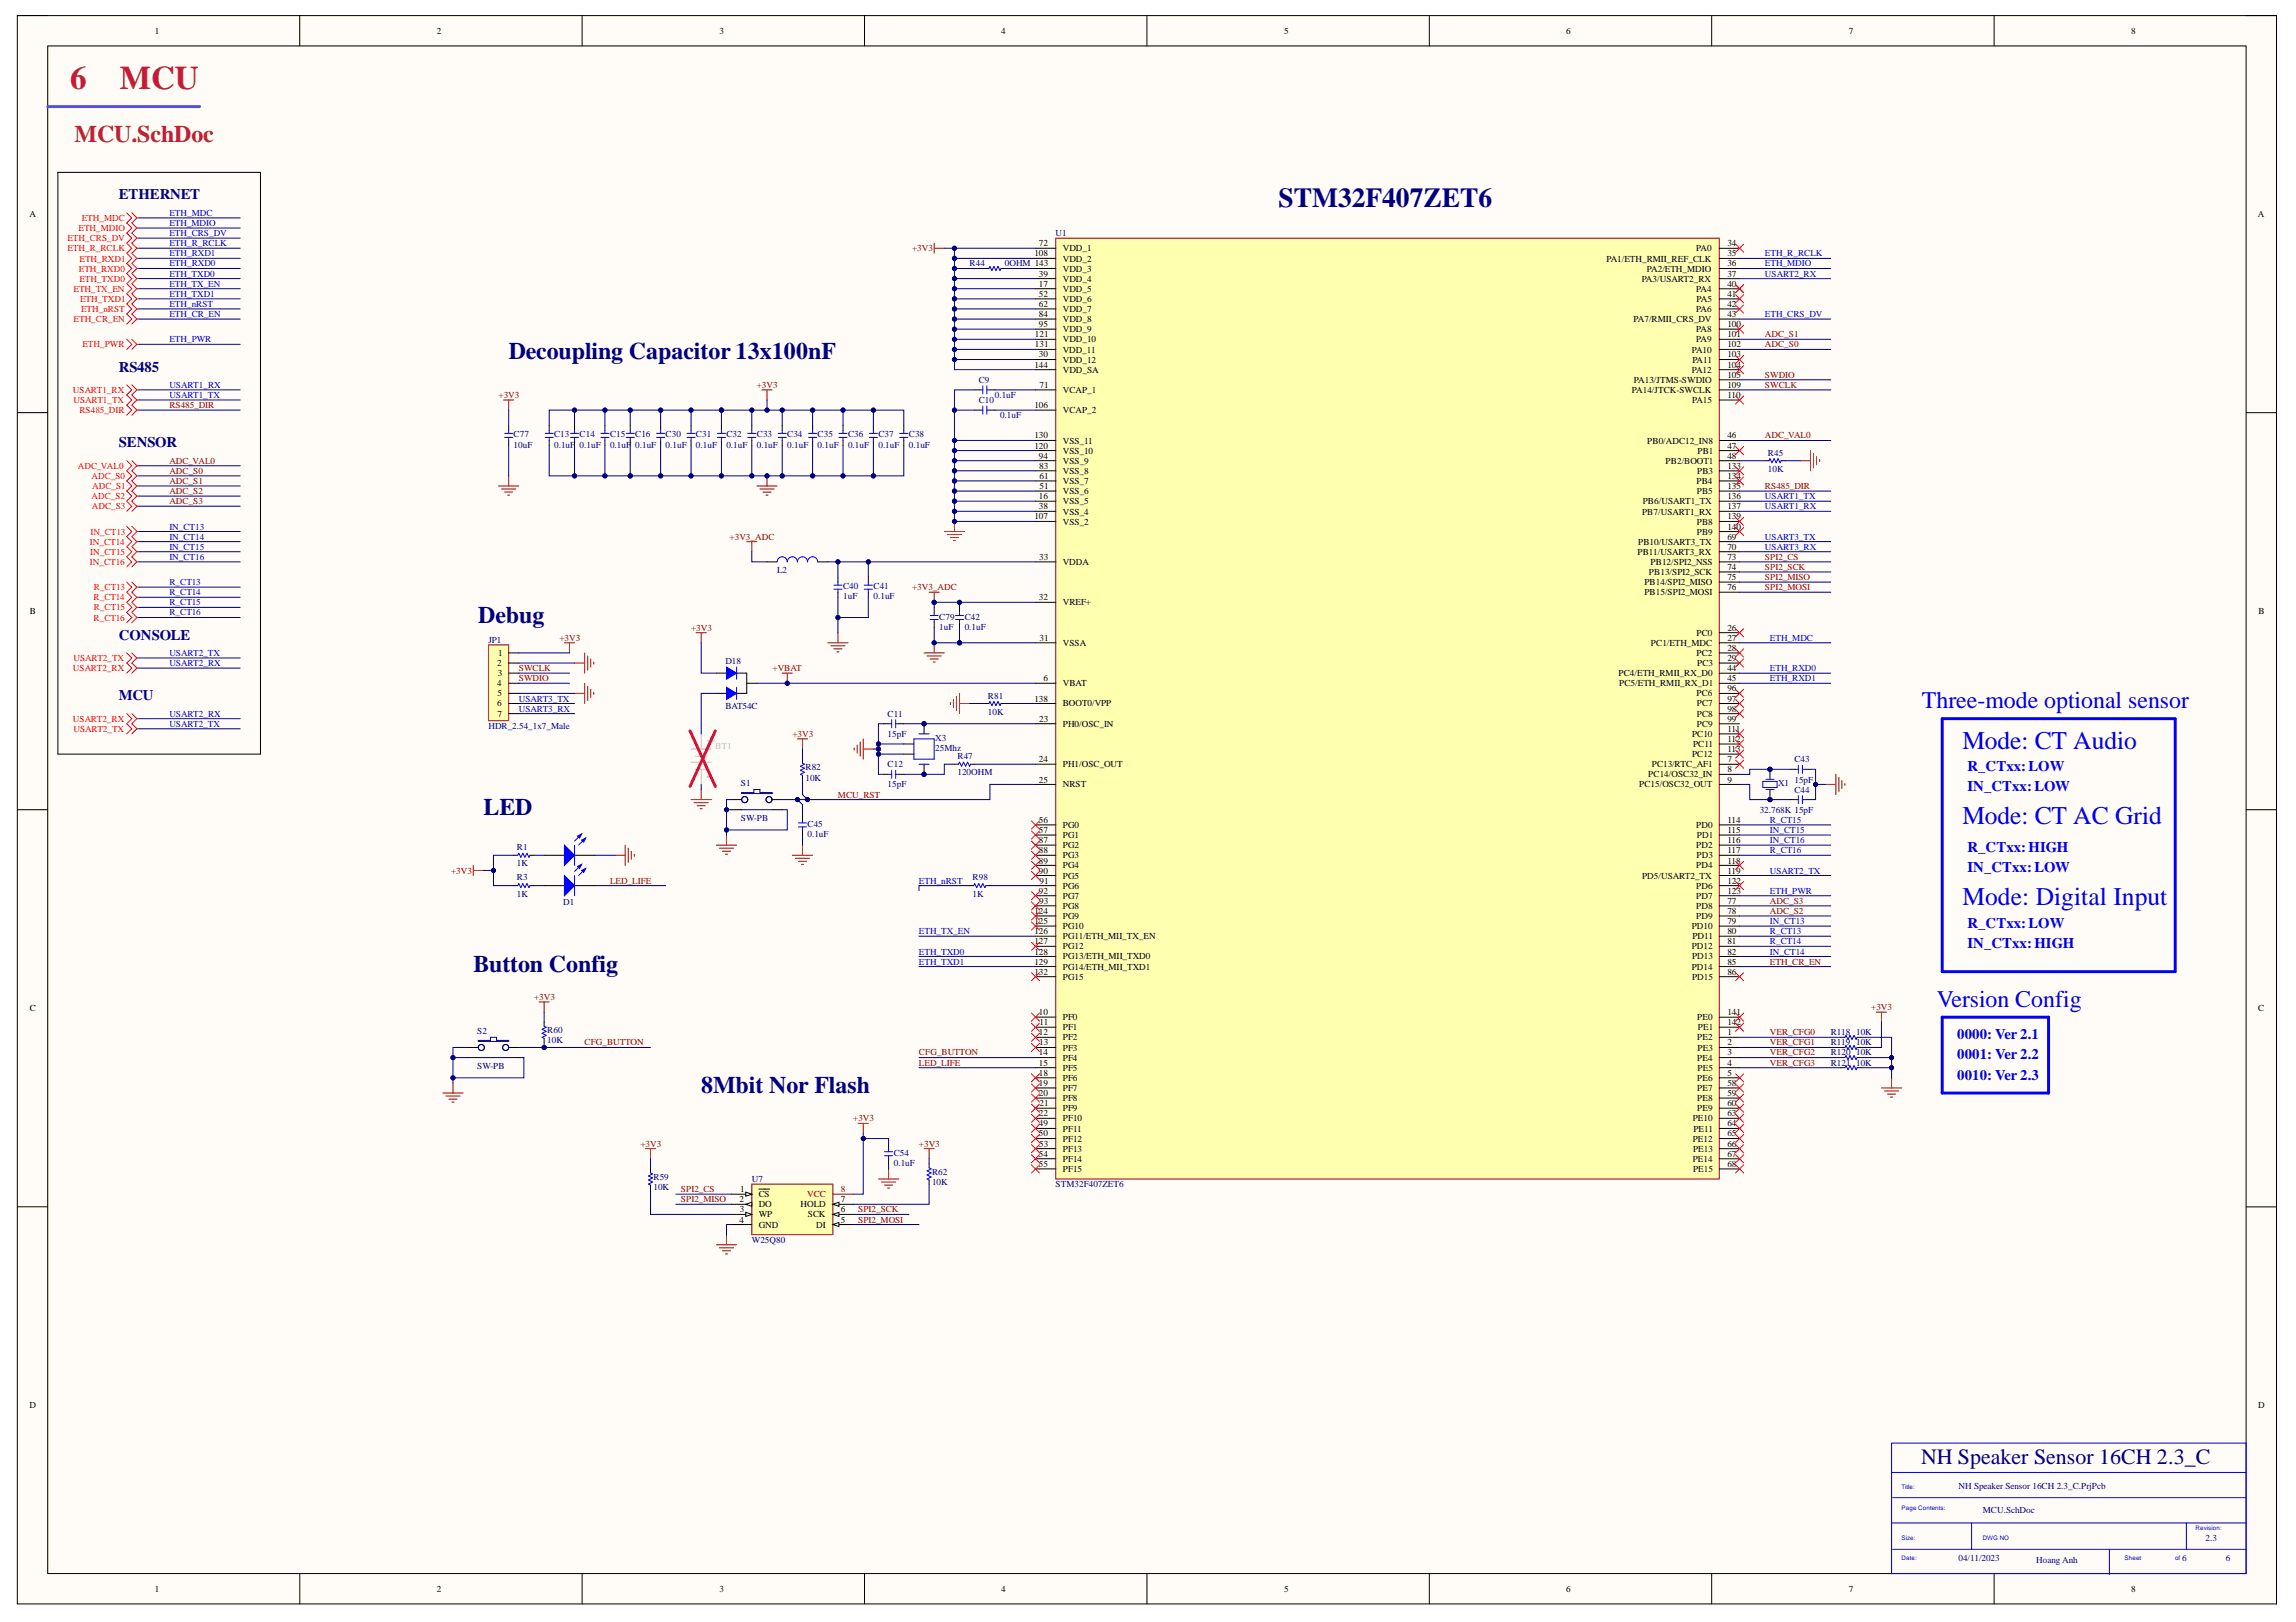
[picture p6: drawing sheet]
<svg xmlns="http://www.w3.org/2000/svg" width="297mm" height="210mm" viewBox="0 0 297 210" stroke-linecap="round" stroke-linejoin="round" font-family="sans-serif">
<defs><g id="words">
<g font-size="4.3" fill="#9e0e29">
<text x="9.1" y="11.6">6</text>
<text x="15.5" y="11.6">MCU</text>
</g>
<text font-size="3.5" fill="#000080" x="165.4" y="26.8">STM32F407ZET6</text>
<g font-size="3.3" fill="#00f">
<text x="253.9" y="96.9">Mode: CT Audio</text>
<text x="253.9" y="106.7">Mode: CT AC Grid</text>
<text x="253.9" y="117.2">Mode: Digital Input</text>
</g>
<text font-size="3.1" fill="#9e0e29" x="9.6" y="18.4">MCU.SchDoc</text>
<g font-size="3.1" fill="#000080">
<text x="65.8" y="46.5">Decoupling Capacitor 13x100nF</text>
<text x="61.9" y="80.6">Debug</text>
<text x="62.6" y="105.5">LED</text>
<text x="61.2" y="125.7">Button Config</text>
<text x="90.7" y="141.4">8Mbit Nor Flash</text>
</g>
<g font-size="3.1" fill="#00f">
<text x="248.6" y="91.7">Three-mode optional sensor</text>
<text x="250.6" y="130.3">Version Config</text>
</g>
<text font-size="2.8" fill="#000080" x="248.6" y="189.4">NH Speaker Sensor 16CH 2.3_C</text>
<text font-size="2.4" fill="#bfbebc" x="91.4" y="101">-</text>
<text font-size="2.1" fill="#bfbebc" x="91.4" y="96.5">+</text>
<g font-size="1.9" fill="#000080">
<text x="15.4" y="25.8">ETHERNET</text>
<text x="15.4" y="48.1">RS485</text>
<text x="15.4" y="57.9">SENSOR</text>
<text x="15.4" y="82.8">CONSOLE</text>
<text x="15.4" y="90.6">MCU</text>
</g>
<g font-size="1.9" fill="#00f">
<text x="254.5" y="99.8">R_CTxx:LOW</text>
<text x="254.5" y="102.4">IN_CTxx:LOW</text>
<text x="254.5" y="110.3">R_CTxx:HIGH</text>
<text x="254.5" y="112.9">IN_CTxx:LOW</text>
<text x="254.5" y="120.1">R_CTxx:LOW</text>
<text x="254.5" y="122.7">IN_CTxx:HIGH</text>
<text x="253.2" y="134.5">0000: Ver 2.1</text>
<text x="253.2" y="137.1">0001: Ver 2.2</text>
<text x="253.2" y="139.7">0010: Ver 2.3</text>
</g>
<g font-size="1.2">
<text x="20" y="4.4">1</text>
<text x="56.5" y="4.4">2</text>
<text x="93.1" y="4.4">3</text>
<text x="129.5" y="4.4">4</text>
<text x="166.1" y="4.4">5</text>
<text x="202.6" y="4.4">6</text>
<text x="239.2" y="4.4">7</text>
<text x="275.7" y="4.4">8</text>
<text x="3.8" y="28.1">A</text>
<text x="292.1" y="28.1">A</text>
<text x="133.8" y="33.2">108</text>
<text x="134.4" y="35.8">39</text>
<text x="134.4" y="31.9">72</text>
<text x="137.5" y="32.5">VDD_1</text>
<text x="137.5" y="33.8">VDD_2</text>
<text x="137.5" y="35.2">VDD_3</text>
<text x="207.8" y="33.8">PA1/ETH_RMII_REF_CLK</text>
<text x="213.1" y="35.2">PA2/ETH_MDIO</text>
<text x="219.5" y="32.5">PA0</text>
<text x="223.5" y="31.9">34</text>
<text x="223.5" y="33.2">35</text>
<text x="223.5" y="34.5">36</text>
<text x="223.5" y="35.8">37</text>
<text x="134.4" y="37.1">17</text>
<text x="134.4" y="38.4">52</text>
<text x="134.4" y="39.7">62</text>
<text x="134.4" y="41">84</text>
<text x="137.5" y="37.8">VDD_5</text>
<text x="137.5" y="36.5">VDD_4</text>
<text x="137.5" y="39.1">VDD_6</text>
<text x="137.5" y="40.4">VDD_7</text>
<text x="137.5" y="41.7">VDD_8</text>
<text x="211.3" y="41.7">PA7/RMII_CRS_DV</text>
<text x="212.4" y="36.5">PA3/USART2_RX</text>
<text x="219.5" y="37.8">PA4</text>
<text x="219.5" y="40.4">PA6</text>
<text x="219.5" y="39.1">PA5</text>
<text x="223.5" y="37.1">40</text>
<text x="223.5" y="38.4">41</text>
<text x="223.5" y="39.7">42</text>
<text x="223.5" y="41">43</text>
<text x="133.8" y="47.6">144</text>
<text x="133.9" y="43.6">121</text>
<text x="133.9" y="45">131</text>
<text x="134.4" y="46.3">30</text>
<text x="134.4" y="42.3">95</text>
<text x="137.5" y="46.9">VDD_12</text>
<text x="137.5" y="43">VDD_9</text>
<text x="137.5" y="44.3">VDD_10</text>
<text x="137.5" y="45.6">VDD_11</text>
<text x="218.9" y="45.6">PA10</text>
<text x="219" y="46.9">PA11</text>
<text x="219.5" y="43">PA8</text>
<text x="219.5" y="44.3">PA9</text>
<text x="223.5" y="42.3">100</text>
<text x="223.5" y="43.6">101</text>
<text x="223.5" y="45">102</text>
<text x="223.5" y="46.3">103</text>
<text x="223.5" y="47.6">104</text>
<text x="133.8" y="52.8">106</text>
<text x="134.5" y="50.2">71</text>
<text x="137.5" y="50.9">VCAP_1</text>
<text x="137.5" y="53.5">VCAP_2</text>
<text x="137.5" y="48.2">VDD_SA</text>
<text x="211.1" y="50.9">PA14/JTCK-SWCLK</text>
<text x="211.4" y="49.6">PA13/JTMS-SWDIO</text>
<text x="218.9" y="48.2">PA12</text>
<text x="218.9" y="52.2">PA15</text>
<text x="223.5" y="48.9">105</text>
<text x="223.5" y="50.2">109</text>
<text x="223.5" y="51.5">110</text>
<text x="133.8" y="58">120</text>
<text x="133.8" y="56.7">130</text>
<text x="134.4" y="59.4">94</text>
<text x="137.5" y="58.7">VSS_10</text>
<text x="137.5" y="57.4">VSS_11</text>
<text x="213.1" y="57.4">PB0/ADC12_IN8</text>
<text x="219.6" y="58.7">PB1</text>
<text x="223.5" y="56.7">46</text>
<text x="223.5" y="58">47</text>
<text x="223.5" y="59.4">48</text>
<text x="134.4" y="64.6">16</text>
<text x="134.4" y="65.9">38</text>
<text x="134.4" y="60.7">83</text>
<text x="134.5" y="63.3">51</text>
<text x="134.5" y="62">61</text>
<text x="137.5" y="65.3">VSS_5</text>
<text x="137.5" y="64">VSS_6</text>
<text x="137.5" y="62.7">VSS_7</text>
<text x="137.5" y="61.3">VSS_8</text>
<text x="137.5" y="60">VSS_9</text>
<text x="212.5" y="65.3">PB6/USART1_TX</text>
<text x="215.5" y="60">PB2/BOOT1</text>
<text x="219.5" y="62.7">PB4</text>
<text x="219.5" y="64">PB5</text>
<text x="219.6" y="61.3">PB3</text>
<text x="223.5" y="60.7">133</text>
<text x="223.5" y="62">134</text>
<text x="223.5" y="63.3">135</text>
<text x="223.5" y="64.6">136</text>
<text x="223.5" y="65.9">137</text>
<text x="133.8" y="67.2">107</text>
<text x="137.5" y="66.6">VSS_4</text>
<text x="137.5" y="67.9">VSS_2</text>
<text x="211.8" y="71.8">PB11/USART3_RX</text>
<text x="211.9" y="70.5">PB10/USART3_TX</text>
<text x="212.4" y="66.6">PB7/USART1_RX</text>
<text x="219.5" y="67.9">PB8</text>
<text x="219.5" y="69.2">PB9</text>
<text x="223.5" y="69.8">69</text>
<text x="223.5" y="71.1">70</text>
<text x="223.5" y="67.2">139</text>
<text x="223.5" y="68.5">140</text>
<text x="134.4" y="77.7">32</text>
<text x="134.4" y="72.5">33</text>
<text x="137.5" y="73.1">VDDA</text>
<text x="212.7" y="75.7">PB14/SPI2_MISO</text>
<text x="212.7" y="77">PB15/SPI2_MOSI</text>
<text x="213.3" y="74.4">PB13/SPI2_SCK</text>
<text x="213.5" y="73.1">PB12/SPI2_NSS</text>
<text x="223.5" y="72.5">73</text>
<text x="223.5" y="73.8">74</text>
<text x="223.5" y="75.1">75</text>
<text x="223.5" y="76.4">76</text>
<text x="3.8" y="79.5">B</text>
<text x="134.5" y="82.9">31</text>
<text x="137.5" y="83.6">VSSA</text>
<text x="137.5" y="78.3">VREF+</text>
<text x="213.6" y="83.6">PC1/ETH_MDC</text>
<text x="219.5" y="82.3">PC0</text>
<text x="223.5" y="81.6">26</text>
<text x="223.5" y="82.9">27</text>
<text x="292.2" y="79.5">B</text>
<text x="64.3" y="88.8">4</text>
<text x="64.3" y="86.2">2</text>
<text x="64.4" y="87.5">3</text>
<text x="64.5" y="84.9">1</text>
<text x="135" y="88.2">6</text>
<text x="137.5" y="88.8">VBAT</text>
<text x="209.4" y="87.5">PC4/ETH_RMII_RX_D0</text>
<text x="209.5" y="88.8">PC5/ETH_RMII_RX_D1</text>
<text x="219.5" y="84.9">PC2</text>
<text x="219.6" y="86.2">PC3</text>
<text x="223.5" y="84.2">28</text>
<text x="223.5" y="85.6">29</text>
<text x="223.5" y="86.9">44</text>
<text x="223.5" y="88.2">45</text>
<text x="223.5" y="89.5">96</text>
<text x="64.3" y="91.4">6</text>
<text x="64.4" y="92.7">7</text>
<text x="64.4" y="90.1">5</text>
<text x="133.8" y="90.8">138</text>
<text x="134.4" y="93.4">23</text>
<text x="137.5" y="94">PH0/OSC_IN</text>
<text x="137.5" y="91.4">BOOT0/VPP</text>
<text x="218.9" y="95.4">PC10</text>
<text x="219.5" y="90.1">PC6</text>
<text x="219.5" y="91.4">PC7</text>
<text x="219.5" y="92.7">PC8</text>
<text x="219.5" y="94">PC9</text>
<text x="223.5" y="90.8">97</text>
<text x="223.5" y="92.1">98</text>
<text x="223.5" y="93.4">99</text>
<text x="223.5" y="94.7">111</text>
<text x="134.4" y="98.6">24</text>
<text x="134.4" y="101.3">25</text>
<text x="137.5" y="99.3">PH1/OSC_OUT</text>
<text x="137.5" y="101.9">NRST</text>
<text x="212.1" y="101.9">PC15/OSC32_OUT</text>
<text x="213.2" y="100.6">PC14/OSC32_IN</text>
<text x="213.7" y="99.3">PC13/RTC_AF1</text>
<text x="218.9" y="98">PC12</text>
<text x="219" y="96.7">PC11</text>
<text x="223.5" y="98.6">7</text>
<text x="223.5" y="100">8</text>
<text x="223.5" y="101.3">9</text>
<text x="223.5" y="96">112</text>
<text x="223.5" y="97.3">113</text>
<text x="134.4" y="106.5">56</text>
<text x="134.4" y="107.8">57</text>
<text x="137.5" y="107.1">PG0</text>
<text x="219.5" y="107.1">PD0</text>
<text x="223.5" y="106.5">114</text>
<text x="223.5" y="107.8">115</text>
<text x="134.4" y="109.1">87</text>
<text x="134.4" y="110.4">88</text>
<text x="134.4" y="111.7">89</text>
<text x="134.4" y="113.1">90</text>
<text x="137.5" y="108.5">PG1</text>
<text x="137.5" y="109.8">PG2</text>
<text x="137.5" y="111.1">PG3</text>
<text x="137.5" y="112.4">PG4</text>
<text x="137.5" y="113.7">PG5</text>
<text x="212.4" y="113.7">PD5/USART2_TX</text>
<text x="219.5" y="109.8">PD2</text>
<text x="219.5" y="112.4">PD4</text>
<text x="219.5" y="111.1">PD3</text>
<text x="219.5" y="108.5">PD1</text>
<text x="223.5" y="109.1">116</text>
<text x="223.5" y="110.4">117</text>
<text x="223.5" y="111.7">118</text>
<text x="223.5" y="113.1">119</text>
<text x="133.8" y="118.3">124</text>
<text x="133.8" y="119.6">125</text>
<text x="134.4" y="115.7">92</text>
<text x="134.4" y="117">93</text>
<text x="134.5" y="114.4">91</text>
<text x="137.5" y="115">PG6</text>
<text x="137.5" y="116.3">PG7</text>
<text x="137.5" y="117.6">PG8</text>
<text x="137.5" y="118.9">PG9</text>
<text x="219.5" y="117.6">PD8</text>
<text x="219.5" y="118.9">PD9</text>
<text x="219.5" y="115">PD6</text>
<text x="219.5" y="116.3">PD7</text>
<text x="223.5" y="117">77</text>
<text x="223.5" y="118.3">78</text>
<text x="223.5" y="119.6">79</text>
<text x="223.5" y="114.4">122</text>
<text x="223.5" y="115.7">123</text>
<text x="133.8" y="120.9">126</text>
<text x="133.8" y="122.2">127</text>
<text x="133.8" y="123.5">128</text>
<text x="133.8" y="124.8">129</text>
<text x="137.5" y="120.2">PG10</text>
<text x="137.5" y="121.5">PG11/ETH_MII_TX_EN</text>
<text x="137.5" y="122.9">PG12</text>
<text x="137.5" y="124.2">PG13/ETH_MII_TXD0</text>
<text x="137.5" y="125.5">PG14/ETH_MII_TXD1</text>
<text x="218.9" y="120.2">PD10</text>
<text x="218.9" y="122.9">PD12</text>
<text x="218.9" y="125.5">PD14</text>
<text x="218.9" y="124.2">PD13</text>
<text x="219" y="121.5">PD11</text>
<text x="223.5" y="120.9">80</text>
<text x="223.5" y="122.2">81</text>
<text x="223.5" y="123.5">82</text>
<text x="223.5" y="124.8">85</text>
<text x="3.8" y="130.9">C</text>
<text x="133.8" y="126.2">132</text>
<text x="134.4" y="131.4">10</text>
<text x="137.5" y="126.8">PG15</text>
<text x="218.9" y="126.8">PD15</text>
<text x="223.5" y="126.2">86</text>
<text x="223.5" y="131.4">141</text>
<text x="292.2" y="130.9">C</text>
<text x="134.4" y="134">12</text>
<text x="134.4" y="136.6">14</text>
<text x="134.4" y="137.9">15</text>
<text x="134.4" y="135.3">13</text>
<text x="134.5" y="132.7">11</text>
<text x="137.5" y="132">PF0</text>
<text x="137.5" y="133.3">PF1</text>
<text x="137.5" y="134.6">PF2</text>
<text x="137.5" y="136">PF3</text>
<text x="137.5" y="137.3">PF4</text>
<text x="219.6" y="134.6">PE2</text>
<text x="219.6" y="137.3">PE4</text>
<text x="219.6" y="132">PE0</text>
<text x="219.6" y="136">PE3</text>
<text x="219.7" y="133.3">PE1</text>
<text x="223.5" y="134">1</text>
<text x="223.5" y="135.3">2</text>
<text x="223.5" y="136.6">3</text>
<text x="223.5" y="137.9">4</text>
<text x="223.5" y="132.7">142</text>
<text x="134.4" y="139.2">18</text>
<text x="134.4" y="140.5">19</text>
<text x="134.4" y="141.8">20</text>
<text x="134.5" y="143.1">21</text>
<text x="137.5" y="138.6">PF5</text>
<text x="137.5" y="139.9">PF6</text>
<text x="137.5" y="141.2">PF7</text>
<text x="137.5" y="142.5">PF8</text>
<text x="137.5" y="143.8">PF9</text>
<text x="219.6" y="139.9">PE6</text>
<text x="219.6" y="141.2">PE7</text>
<text x="219.6" y="142.5">PE8</text>
<text x="219.6" y="143.8">PE9</text>
<text x="219.6" y="138.6">PE5</text>
<text x="223.5" y="139.2">5</text>
<text x="223.5" y="140.5">58</text>
<text x="223.5" y="141.8">59</text>
<text x="223.5" y="143.1">60</text>
<text x="134.4" y="144.4">22</text>
<text x="134.4" y="145.8">49</text>
<text x="134.4" y="147.1">50</text>
<text x="134.4" y="149.7">54</text>
<text x="134.4" y="148.4">53</text>
<text x="137.5" y="145.1">PF10</text>
<text x="137.5" y="146.4">PF11</text>
<text x="137.5" y="147.7">PF12</text>
<text x="137.5" y="149.1">PF13</text>
<text x="219" y="145.1">PE10</text>
<text x="219" y="147.7">PE12</text>
<text x="219" y="149.1">PE13</text>
<text x="219.1" y="146.4">PE11</text>
<text x="223.5" y="144.4">63</text>
<text x="223.5" y="145.8">64</text>
<text x="223.5" y="147.1">65</text>
<text x="223.5" y="148.4">66</text>
<text x="223.5" y="149.7">67</text>
<text x="95.7" y="155.6">2</text>
<text x="95.8" y="154.3">1</text>
<text x="98.2" y="154.9">CS</text>
<text x="108.8" y="155.6">7</text>
<text x="134.4" y="151">55</text>
<text x="137.5" y="150.4">PF14</text>
<text x="137.5" y="151.7">PF15</text>
<text x="219" y="150.4">PE14</text>
<text x="219" y="151.7">PE15</text>
<text x="223.5" y="151">68</text>
<text x="95.7" y="158.2">4</text>
<text x="95.7" y="156.9">3</text>
<text x="98.2" y="158.9">GND</text>
<text x="98.2" y="157.5">WP</text>
<text x="98.2" y="156.2">DO</text>
<text x="103.6" y="156.2">HOLD</text>
<text x="104.5" y="157.5">SCK</text>
<text x="105.6" y="158.9">DI</text>
<text x="108.8" y="158.2">5</text>
<text x="108.8" y="156.9">6</text>
<text x="3.8" y="182.3">D</text>
<text x="292.2" y="182.3">D</text>
<text x="20" y="206">1</text>
<text x="56.5" y="206">2</text>
<text x="93.1" y="206">3</text>
<text x="129.5" y="206">4</text>
<text x="166.1" y="206">5</text>
<text x="202.6" y="206">6</text>
<text x="239.2" y="206">7</text>
<text x="275.7" y="206">8</text>
</g>
<g font-size="1.2" fill="#f00">
<text x="10.2" y="29.9">ETH_MDIO</text>
<text x="10.6" y="28.6">ETH_MDC</text>
<text x="8.7" y="31.2">ETH_CRS_DV</text>
<text x="8.7" y="32.5">ETH_R_RCLK</text>
<text x="10.2" y="35.2">ETH_RXD0</text>
<text x="10.3" y="33.8">ETH_RXD1</text>
<text x="9.5" y="37.8">ETH_TX_EN</text>
<text x="9.5" y="41.7">ETH_CR_EN</text>
<text x="10.3" y="36.5">ETH_TXD0</text>
<text x="10.4" y="39.1">ETH_TXD1</text>
<text x="10.5" y="40.4">ETH_nRST</text>
<text x="10.7" y="45">ETH_PWR</text>
<text x="9.4" y="50.9">USART1_RX</text>
<text x="9.5" y="52.2">USART1_TX</text>
<text x="10.3" y="53.5">RS485_DIR</text>
<text x="10.1" y="60.7">ADC_VAL0</text>
<text x="11.8" y="62">ADC_S0</text>
<text x="11.8" y="64.6">ADC_S2</text>
<text x="11.9" y="65.9">ADC_S3</text>
<text x="11.9" y="63.3">ADC_S1</text>
<text x="11.6" y="70.5">IN_CT14</text>
<text x="11.7" y="71.8">IN_CT15</text>
<text x="11.7" y="69.2">IN_CT13</text>
<text x="11.6" y="73.1">IN_CT16</text>
<text x="12.1" y="77.7">R_CT14</text>
<text x="12.1" y="76.4">R_CT13</text>
<text x="12.1" y="80.3">R_CT16</text>
<text x="12.1" y="79">R_CT15</text>
<text x="9.4" y="86.9">USART2_RX</text>
<text x="9.5" y="85.6">USART2_TX</text>
<text x="9.4" y="93.4">USART2_RX</text>
<text x="9.5" y="94.7">USART2_TX</text>
</g>
<g font-size="1.2" fill="#00f">
<text x="21.9" y="27.9">ETH_MDC</text>
<text x="21.9" y="29.2">ETH_MDIO</text>
<text x="21.9" y="30.5">ETH_CRS_DV</text>
<text x="21.9" y="31.9">ETH_R_RCLK</text>
<text x="21.9" y="33.2">ETH_RXD1</text>
<text x="21.9" y="34.5">ETH_RXD0</text>
<text x="21.9" y="35.8">ETH_TXD0</text>
<text x="228.3" y="33.2">ETH_R_RCLK</text>
<text x="228.3" y="34.5">ETH_MDIO</text>
<text x="228.3" y="35.8">USART2_RX</text>
<text x="21.9" y="37.1">ETH_TX_EN</text>
<text x="21.9" y="38.4">ETH_TXD1</text>
<text x="21.9" y="39.7">ETH_nRST</text>
<text x="21.9" y="41">ETH_CR_EN</text>
<text x="228.3" y="41">ETH_CRS_DV</text>
<text x="21.9" y="44.3">ETH_PWR</text>
<text x="21.9" y="50.2">USART1_RX</text>
<text x="21.9" y="51.5">USART1_TX</text>
<text x="228.3" y="65.9">USART1_RX</text>
<text x="228.3" y="64.6">USART1_TX</text>
<text x="21.9" y="68.5">IN_CT13</text>
<text x="21.9" y="69.8">IN_CT14</text>
<text x="21.9" y="71.1">IN_CT15</text>
<text x="228.3" y="71.1">USART3_RX</text>
<text x="228.3" y="69.8">USART3_TX</text>
<text x="21.9" y="72.5">IN_CT16</text>
<text x="21.9" y="75.7">R_CT13</text>
<text x="21.9" y="77">R_CT14</text>
<text x="21.9" y="78.3">R_CT15</text>
<text x="21.9" y="79.6">R_CT16</text>
<text x="229" y="82.9">ETH_MDC</text>
<text x="21.9" y="86.2">USART2_RX</text>
<text x="21.9" y="84.9">USART2_TX</text>
<text x="229" y="86.9">ETH_RXD0</text>
<text x="229" y="88.2">ETH_RXD1</text>
<text x="21.9" y="92.7">USART2_RX</text>
<text x="21.9" y="94">USART2_TX</text>
<text x="67.1" y="92.1">USART3_RX</text>
<text x="67.1" y="90.8">USART3_TX</text>
<text x="229" y="107.8">IN_CT15</text>
<text x="229" y="106.5">R_CT15</text>
<text x="229" y="109.1">IN_CT16</text>
<text x="229" y="110.4">R_CT16</text>
<text x="229" y="113.1">USART2_TX</text>
<text x="118.9" y="114.4">ETH_nRST</text>
<text x="229" y="119.6">IN_CT13</text>
<text x="229" y="115.7">ETH_PWR</text>
<text x="118.9" y="120.9">ETH_TX_EN</text>
<text x="118.9" y="123.5">ETH_TXD0</text>
<text x="118.9" y="124.8">ETH_TXD1</text>
<text x="229" y="123.5">IN_CT14</text>
<text x="229" y="120.9">R_CT13</text>
<text x="229" y="122.2">R_CT14</text>
</g>
<g font-size="1.2" fill="#800000">
<text x="118" y="32.5">+3V3</text>
<text x="228.3" y="45">ADC_S0</text>
<text x="228.3" y="43.6">ADC_S1</text>
<text x="21.9" y="52.8">RS485_DIR</text>
<text x="64.5" y="51.5">+3V3</text>
<text x="97.9" y="50.2">+3V3</text>
<text x="228.3" y="48.9">SWDIO</text>
<text x="228.3" y="50.2">SWCLK</text>
<text x="228.3" y="56.7">ADC_VAL0</text>
<text x="21.9" y="60">ADC_VAL0</text>
<text x="21.9" y="61.3">ADC_S0</text>
<text x="21.9" y="62.7">ADC_S1</text>
<text x="21.9" y="64">ADC_S2</text>
<text x="21.9" y="65.3">ADC_S3</text>
<text x="228.3" y="63.3">RS485_DIR</text>
<text x="94.4" y="69.8">+3V3_ADC</text>
<text x="118" y="76.4">+3V3_ADC</text>
<text x="228.3" y="73.8">SPI2_SCK</text>
<text x="228.3" y="76.4">SPI2_MOSI</text>
<text x="228.3" y="75.1">SPI2_MISO</text>
<text x="228.3" y="72.5">SPI2_CS</text>
<text x="72.4" y="82.9">+3V3</text>
<text x="89.4" y="81.6">+3V3</text>
<text x="67.1" y="86.9">SWCLK</text>
<text x="67.1" y="88.2">SWDIO</text>
<text x="99.9" y="86.9">+VBAT</text>
<text x="102.5" y="95.4">+3V3</text>
<text x="108.4" y="103.2">MCU_RST</text>
<text x="58.4" y="113.1">+3V3</text>
<text x="78.9" y="114.4">LED_LIFE</text>
<text x="229" y="118.3">ADC_S2</text>
<text x="229" y="117">ADC_S3</text>
<text x="229" y="124.8">ETH_CR_EN</text>
<text x="69.1" y="129.4">+3V3</text>
<text x="242.1" y="130.7">+3V3</text>
<text x="75.6" y="135.3">CFG_BUTTON</text>
<text x="118.9" y="137.9">LED_LIFE</text>
<text x="118.9" y="136.6">CFG_BUTTON</text>
<text x="229" y="134">VER_CFG0</text>
<text x="229" y="135.3">VER_CFG1</text>
<text x="229" y="136.6">VER_CFG2</text>
<text x="229" y="137.9">VER_CFG3</text>
<text x="82.9" y="148.4">+3V3</text>
<text x="110.4" y="145.1">+3V3</text>
<text x="118.9" y="148.4">+3V3</text>
<text x="88.1" y="154.3">SPI2_CS</text>
<text x="88.1" y="155.6">SPI2_MISO</text>
<text x="111" y="156.9">SPI2_SCK</text>
<text x="111" y="158.2">SPI2_MOSI</text>
</g>
<g font-size="1.2" fill="#000080">
<text x="125.4" y="34.5">R44</text>
<text x="130" y="34.5">0OHM 143</text>
<text x="136.6" y="30.5">U1</text>
<text x="126.6" y="49.6">C9</text>
<text x="126.6" y="52.2">C10</text>
<text x="128.7" y="51.5">0.1uF</text>
<text x="66.4" y="56.6">C77</text>
<text x="66.4" y="57.9">10uF</text>
<text x="71.7" y="56.6">C13</text>
<text x="71.7" y="57.9">0.1uF</text>
<text x="75" y="56.6">C14</text>
<text x="75" y="57.9">0.1uF</text>
<text x="78.9" y="56.6">C15</text>
<text x="78.9" y="57.9">0.1uF</text>
<text x="82.2" y="56.6">C16</text>
<text x="82.2" y="57.9">0.1uF</text>
<text x="86.1" y="56.6">C30</text>
<text x="86.1" y="57.9">0.1uF</text>
<text x="90" y="56.6">C31</text>
<text x="90" y="57.9">0.1uF</text>
<text x="94" y="56.6">C32</text>
<text x="94" y="57.9">0.1uF</text>
<text x="97.9" y="56.6">C33</text>
<text x="97.9" y="57.9">0.1uF</text>
<text x="101.8" y="56.6">C34</text>
<text x="101.8" y="57.9">0.1uF</text>
<text x="105.8" y="56.6">C35</text>
<text x="105.8" y="57.9">0.1uF</text>
<text x="109.7" y="56.6">C36</text>
<text x="109.7" y="57.9">0.1uF</text>
<text x="113.6" y="56.6">C37</text>
<text x="113.6" y="57.9">0.1uF</text>
<text x="117.6" y="56.6">C38</text>
<text x="117.6" y="57.9">0.1uF</text>
<text x="129.4" y="54.1">0.1uF</text>
<text x="228.7" y="59">R45</text>
<text x="228.7" y="61">10K</text>
<text x="100.5" y="74.1">L2</text>
<text x="109.1" y="76.3">C40</text>
<text x="109.1" y="77.6">1uF</text>
<text x="113" y="76.3">C41</text>
<text x="113" y="77.6">0.1uF</text>
<text x="63.2" y="83.2">JP1</text>
<text x="121.5" y="80.2">C79</text>
<text x="121.5" y="81.5">1uF</text>
<text x="124.8" y="80.2">C42</text>
<text x="124.8" y="81.5">0.1uF</text>
<text x="93.8" y="85.9">D18</text>
<text x="63.2" y="94.3">HDR_2.54_1x7_Male</text>
<text x="93.8" y="91.7">BAT54C</text>
<text x="114.8" y="92.7">C11</text>
<text x="114.8" y="95.4">15pF</text>
<text x="121" y="95.9">X3</text>
<text x="127.8" y="90.4">R81</text>
<text x="127.8" y="92.5">10K</text>
<text x="95.8" y="101.8">S1</text>
<text x="104.2" y="99.7">R82</text>
<text x="104.2" y="101">10K</text>
<text x="114.8" y="99.3">C12</text>
<text x="114.8" y="101.9">15pF</text>
<text x="121" y="97.2">25Mhz</text>
<text x="123.9" y="98.2">R47</text>
<text x="123.9" y="100.3">120OHM</text>
<text x="230" y="101.8">X1</text>
<text x="232.1" y="98.6">C43</text>
<text x="232.1" y="101.3">15pF</text>
<text x="95.8" y="106.3">SW-PB</text>
<text x="104.5" y="107">C45</text>
<text x="227.7" y="105.2">32.768K 15pF</text>
<text x="232.1" y="102.6">C44</text>
<text x="66.9" y="110">R1</text>
<text x="66.9" y="112.1">1K</text>
<text x="66.9" y="113.9">R3</text>
<text x="104.5" y="108.3">0.1uF</text>
<text x="125.8" y="113.9">R98</text>
<text x="66.9" y="116.1">1K</text>
<text x="72.9" y="117.1">D1</text>
<text x="125.8" y="116.1">1K</text>
<text x="61.7" y="133.8">S2</text>
<text x="70.8" y="133.7">R60</text>
<text x="70.8" y="135">10K</text>
<text x="236.8" y="134">R118</text>
<text x="236.8" y="135.3">R119</text>
<text x="236.8" y="136.6">R120</text>
<text x="236.8" y="137.9">R121</text>
<text x="240.1" y="134">10K</text>
<text x="240.1" y="135.3">10K</text>
<text x="240.1" y="136.6">10K</text>
<text x="240.1" y="137.9">10K</text>
<text x="61.7" y="138.3">SW-PB</text>
<text x="115.6" y="149.6">C54</text>
<text x="84.5" y="152.7">R59</text>
<text x="84.5" y="154">10K</text>
<text x="97.3" y="153">U7</text>
<text x="115.6" y="150.9">0.1uF</text>
<text x="120.6" y="152.1">R62</text>
<text x="120.6" y="153.4">10K</text>
<text x="136.6" y="153.6">STM32F407ZET6</text>
<text x="97.3" y="160.8">W25Q80</text>
<text x="253.4" y="192.7">NH Speaker Sensor 16CH 2.3_C.PrjPcb</text>
<text x="256.5" y="195.8">MCU.SchDoc</text>
<text x="253.4" y="202">04/11/2023</text>
<text x="263.4" y="202.3">Hoang Anh</text>
<text x="282.3" y="202">6</text>
<text x="285.4" y="199.5">2.3</text>
<text x="288" y="202">6</text>
</g>
<text font-size="1.2" fill="#bfbebc" x="92.5" y="96.9">BT1</text>
<g font-size="1.2" fill="#980000">
<text x="104.4" y="154.9">VCC</text>
<text x="108.8" y="154.3">8</text>
</g>
<g font-size=".8" fill="#00f">
<text x="246" y="192.7">Title:</text>
<text x="246" y="195.4">Page Contents:</text>
<text x="284" y="198">Revision:</text>
<text x="246" y="199.3">Size:</text>
<text x="246" y="201.9">Date:</text>
<text x="256.5" y="199.3">DWG NO</text>
<text x="274.9" y="201.9">Sheet</text>
<text x="281.4" y="201.9">of</text>
</g>
</g></defs>
<path d="M2.2 2h292.3v205.6h-292.3z" fill-rule="evenodd" fill="#fffcf8"/>
<path d="M2.2 2h292.3v205.6h-292.3z" fill="none" stroke="#000" stroke-width=".13"/>
<path d="M6.2 5.9h284.4v197.7h-284.4z" fill-rule="evenodd" fill="#fffcf8"/>
<g fill="none" stroke="#000" stroke-width=".13">
<path d="M2.2 2h4M6.2 5.9h284.4v197.7h-284.4zM38.8 2v3.9M75.3 2v3.9M111.8 2v3.9M148.4 2v3.9M184.9 2v3.9M221.4 2v3.9M258 2v3.9M290.6 2h3.9v3.9M2.2 53.4h4M290.6 53.4h3.9"/>
<path d="M2.2 104.8h4M290.6 104.8h3.9M2.2 156.2h4M290.6 156.2h3.9M38.8 203.6v4M75.3 203.6v4M111.8 203.6v4M148.4 203.6v4M184.9 203.6v4M221.4 203.6v4M258 203.6v4M294.5 203.6v4"/>
</g>
<path d="M136.6 30.8h85.8v121.8h-85.8z" fill-rule="evenodd" fill="#ffffb0"/>
<path d="M136.6 30.8h85.8v121.8h-85.8z" fill="none" stroke="#800000" stroke-width=".13"/>
<g fill="none" stroke="#000" stroke-width=".13">
<path d="M134 37.4h2.6M134 32.1h2.6M134 33.4h2.6M134 34.7h2.6M134 36.1h2.6M134 38.7h2.6M134 40h2.6M222.4 37.4h2.7M222.4 32.1h2.7M222.4 33.4h2.7M222.4 34.8h2.7M222.4 36.1h2.7"/>
<path d="M222.4 38.7h2.7M222.4 40h2.7M134 46.5h2.6M134 41.3h2.6M134 57h2.6M134 58.3h2.6M134 59.6h2.6M134 50.5h2.6M134 42.6h2.6M134 43.9h2.6M134 45.2h2.6M134 47.8h2.6"/>
<path d="M134 53.1h2.6M222.4 46.5h2.7M222.4 41.3h2.7M222.4 57h2.7M222.4 58.3h2.7M222.4 59.6h2.7M222.4 50.5h2.7M222.4 42.6h2.7M222.4 43.9h2.7M222.4 45.2h2.7M222.4 47.8h2.7M222.4 49.1h2.7"/>
<path d="M222.4 51.8h2.7M134 64.9h2.6M134 77.9h2.6M134 72.7h2.6M134 66.2h2.6M134 63.5h2.6M134 62.2h2.6M134 60.9h2.6M134 67.5h2.6M222.4 64.9h2.7M222.4 72.7h2.7M222.4 66.2h2.7"/>
<path d="M222.4 63.6h2.7M222.4 62.2h2.7M222.4 70.1h2.7M222.4 71.4h2.7M222.4 74h2.7M222.4 75.3h2.7M222.4 76.6h2.7M222.4 60.9h2.7M222.4 67.5h2.7M222.4 68.8h2.7M134 88.4h2.6M134 98.9h2.6"/>
<path d="M134 93.7h2.6M134 83.2h2.6M134 91h2.6M222.4 88.4h2.7M222.4 98.9h2.7M222.4 93.7h2.7M222.4 81.9h2.7M222.4 83.2h2.7M222.4 84.5h2.7M222.4 85.8h2.7M222.4 87.1h2.7M222.4 89.7h2.7"/>
<path d="M222.4 91h2.7M222.4 92.4h2.7M222.4 95h2.7M222.4 96.3h2.7M222.4 97.6h2.7M134 101.5h2.6M134 106.8h2.6M134 108.1h2.6M134 118.5h2.6M134 109.4h2.6M134 110.7h2.6M134 112h2.6"/>
<path d="M134 113.3h2.6M134 114.6h2.6M134 115.9h2.6M134 117.2h2.6M134 119.8h2.6M222.4 100.2h2.7M222.4 101.5h2.7M222.4 106.8h2.7M222.4 108.1h2.7M222.4 117.2h2.7M222.4 118.5h2.7M222.4 119.8h2.7"/>
<path d="M222.4 109.4h2.7M222.4 110.7h2.7M222.4 112h2.7M222.4 113.3h2.7M222.4 114.6h2.7M222.4 115.9h2.7M134 134.2h2.6M134 135.6h2.6M134 136.9h2.6M134 138.2h2.6M134 139.5h2.6M134 131.6h2.6"/>
<path d="M134 132.9h2.6M134 121.2h2.6M134 122.5h2.6M134 123.8h2.6M134 125.1h2.6M134 126.4h2.6M222.4 134.2h2.7M222.4 135.6h2.7M222.4 136.9h2.7M222.4 138.2h2.7M222.4 139.5h2.7M222.4 131.6h2.7"/>
<path d="M222.4 132.9h2.7M222.4 121.2h2.7M222.4 122.5h2.7M222.4 123.8h2.7M222.4 125.1h2.7M222.4 126.4h2.7M134 140.8h2.6M134 142.1h2.6M134 143.4h2.6M134 144.7h2.6M134 146h2.6M134 147.3h2.6"/>
<path d="M134 148.6h2.6M134 150h2.6M134 151.3h2.6M222.4 140.8h2.7M222.4 142.1h2.7M222.4 143.4h2.7M222.4 144.7h2.7M222.4 146h2.7M222.4 147.3h2.7M222.4 148.6h2.7M222.4 151.3h2.7M222.4 150h2.7"/>
</g>
<path d="M6.2 13.8h19.6" fill="none" stroke="#90f" stroke-width=".38"/>
<circle cx="119.5" cy="93.7" r=".26" fill="#000080"/>
<circle cx="119.5" cy="93.7" r=".26" fill="none" stroke="#000080" stroke-width=".13"/>
<circle cx="119.5" cy="100.2" r=".26" fill="#000080"/>
<circle cx="119.5" cy="100.2" r=".26" fill="none" stroke="#000080" stroke-width=".13"/>
<path d="M119.5 93.7v1.3" fill="none" stroke="#000" stroke-width=".13"/>
<circle cx="119.5" cy="93.7" r=".26" fill="#000080"/>
<circle cx="119.5" cy="93.7" r=".26" fill="none" stroke="#000080" stroke-width=".13"/>
<path d="M119.5 98.9v1.3" fill="none" stroke="#000" stroke-width=".13"/>
<circle cx="119.5" cy="100.2" r=".26" fill="#000080"/>
<g fill="none" stroke="#000080" stroke-width=".13">
<path d="M96 102.6h1.5v-.4h.8v.4h1.6v.1h-3.9zM96 104.8h3.9"/>
<circle cx="96.3" cy="103.5" r=".39"/>
<circle cx="99.5" cy="103.5" r=".39"/>
<circle cx="119.5" cy="100.2" r=".26"/>
</g>
<g fill="none" stroke="#00f" stroke-width=".13">
<path d="M127.9 34.7l.2-.2 .2 .5 .3-.5 .3 .5 .2-.5 .3 .5 .1-.3M70.5 56.1h1.1M70.5 56.6h1.1M71.1 55.7v.4M71.1 56.6v.4M73.8 56.1h1.1M73.8 56.6h1.1M74.3 55.7v.4M74.3 56.6v.4M77.7 56.1h1.1M77.7 56.6h1.1M78.3 55.7v.4"/>
<path d="M78.3 56.6v.4M81 56.1h1.1M81 56.6h1.1M81.5 55.7v.4M81.5 56.6v.4M84.9 56.1h1.1M84.9 56.6h1.1M85.5 55.7v.4M85.5 56.6v.4M88.9 56.1h1M88.9 56.6h1M89.4 55.7v.4"/>
<path d="M89.4 56.6v.4M92.8 56.1h1.1M92.8 56.6h1.1M93.3 55.7v.4M93.3 56.6v.4M96.7 56.1h1.1M96.7 56.6h1.1M97.3 55.7v.4M97.3 56.6v.4M100.7 56.1h1M100.7 56.6h1M101.2 55.7v.4"/>
<path d="M101.2 56.6v.4M104.6 56.1h1.1M104.6 56.6h1.1M105.1 55.7v.4M105.1 56.6v.4M108.5 56.1h1.1M108.5 56.6h1.1M109.1 55.7v.4M109.1 56.6v.4M103.8 98.8l.3 .1-.5 .3 .5 .2-.5 .3 .5 .2-.5 .3 .2 .1M115 93.7h.4M115.4 93.1v1.1"/>
<path d="M115.4 99.7v1M115.9 93.1v1.1M115.9 99.7v1M115.9 93.7h.4M118.2 95.6h2.7v2.6h-2.7zM118.9 98.9h1.3M118.9 95h1.3M124 98.9l.1-.3 .3 .6 .3-.6 .2 .6 .3-.6 .2 .6 .2-.3M127.9 91l.2-.2 .2 .5 .3-.5 .3 .5 .2-.5 .3 .5 .1-.3M103.3 106.5h1M103.3 107h1M103.8 106.1v.4"/>
<path d="M103.8 107v.4M115 100.2h.4M115.9 100.2h.4M244.7 186.7h45.9v16.9h-45.9zM244.7 190.5h45.9M244.7 197.1h45.9M244.8 193.8h45.8M255.1 197.1v3.4M282.9 197.1v3.4M244.8 200.5h45.8M272.9 200.5v3.3"/>
</g>
<g fill="none" stroke="#000" stroke-width=".13">
<path d="M127.4 34.7h.5M129.5 34.7h.5M71.1 55v.7M71.1 57v.7M74.3 55v.7M74.3 57v.7M78.3 55v.7M78.3 57v.7M81.5 55v.7M81.5 57v.7M85.5 55v.7M85.5 57v.7"/>
<path d="M89.4 55v.7M89.4 57v.7M93.3 55v.7M93.3 57v.7M97.3 55v.7M97.3 57v.7M101.2 55v.7M101.2 57v.7M105.1 55v.7M105.1 57v.7M109.1 55v.7M109.1 57v.7"/>
<path d="M103.8 98.2v.6M114.3 93.7h.7M116.3 93.7h.6M116.9 96.3h1.3M116.9 97.6h1.3M123.5 98.9h.5M125.6 98.9h.5M127.4 91h.5M129.5 91h.5M94.6 103.5h1.4M94.6 104.8h1.4M99.9 103.5h1.3"/>
<path d="M99.9 104.8h1.3M103.8 100.3v.6M103.8 105.4v.7M103.8 107.4v.7M114.3 100.2h.7M116.3 100.2h.6"/>
</g>
<g fill="none" stroke="#800000" stroke-width=".13">
<path d="M120.9 31.5v1.3M120.9 32.1h1.3M97.9 62.9h2.6M98.3 63.3h1.8M98.7 63.7h1.1M99.1 64.1h.3M99.2 61.6v1.3M103.2 95.6h1.3M103.8 95.6v1.3M110.5 96.8v.3M110.9 96.4v1.1M111.3 96v1.8"/>
<path d="M111.7 95.6v2.6M111.7 96.9h1.3M123 90.9v.3M123.3 90.5v1.1M123.7 90.1v1.9M124.1 89.7v2.6M124.1 91h1.3M102.5 110.7h2.6M102.9 111.1h1.8M103.3 111.5h1M103.7 111.9h.3M103.8 109.4v1.3"/>
</g>
<circle cx="99.2" cy="61.6" r=".26" fill="#000080"/>
<circle cx="99.2" cy="61.6" r=".26" fill="none" stroke="#000080" stroke-width=".13"/>
<path d="M98.6 50.5h1.3M99.2 50.5v1.3M122.2 68.8h2.6M122.6 69.2h1.8M123 69.6h1M123.3 70h.3M123.5 67.5v1.3" fill="none" stroke="#800000" stroke-width=".13"/>
<path d="M113 55v.7M113 57v.7M116.9 55v.7M116.9 57v.7M126.1 50.5h.7M126.1 53.1h.7M128.1 50.5h.6M128.1 53.1h.6" fill="none" stroke="#000" stroke-width=".13"/>
<g fill="none" stroke="#00f" stroke-width=".13">
<path d="M112.5 56.1h1M112.5 56.6h1M113 55.7v.4M113 56.6v.4M116.4 56.1h1M116.4 56.6h1M116.9 55.7v.4M116.9 56.6v.4M126.8 50.5h.3M126.8 53.1h.3M127.1 49.9v1.1M127.1 52.5v1.1"/>
<path d="M127.7 49.9v1.1M127.7 52.5v1.1M127.7 50.5h.4M127.7 53.1h.4"/>
</g>
<circle cx="123.5" cy="67.5" r=".26" fill="#000080"/>
<circle cx="123.5" cy="67.5" r=".26" fill="none" stroke="#000080" stroke-width=".13"/>
<path d="M119.5 84.5h2.7M119.9 84.9h1.9M120.3 85.3h1.1M120.7 85.7h.3M120.9 83.2v1.3" fill="none" stroke="#800000" stroke-width=".13"/>
<circle cx="120.9" cy="83.2" r=".26" fill="#000080"/>
<circle cx="120.9" cy="83.2" r=".26" fill="none" stroke="#000080" stroke-width=".13"/>
<path d="M108.4 74.7v.6M108.4 76.6v.7M112.3 74.7v.6M112.3 76.6v.7" fill="none" stroke="#000" stroke-width=".13"/>
<path d="M107.9 75.7h1M107.9 76.2h1M108.4 75.3v.4M108.4 76.2v.4M111.8 75.7h1.1M111.8 76.2h1.1M112.3 75.3v.4M112.3 76.2v.4" fill="none" stroke="#00f" stroke-width=".13"/>
<path d="M120.2 76.6h1.3M120.9 76.6v1.3M107.1 83.2h2.6M107.5 83.6h1.8M107.9 84h1M108.3 84.4h.2M108.4 81.9v1.3" fill="none" stroke="#800000" stroke-width=".13"/>
<circle cx="120.9" cy="77.9" r=".26" fill="#000080"/>
<circle cx="120.9" cy="77.9" r=".26" fill="none" stroke="#000080" stroke-width=".13"/>
<path d="M99.2 72.7h1.3M105.8 72.7h1.3M124.1 78.6v.7M124.1 80.6v.6" fill="none" stroke="#000" stroke-width=".13"/>
<path d="M100.5 72.7a.66 .66 0 0 1 .7-.6 .66 .66 0 0 1 .7 .6 .66 .66 0 0 1 .6-.6 .66 .66 0 0 1 .7 .6 .66 .66 0 0 1 .6-.6 .66 .66 0 0 1 .7 .6 .66 .66 0 0 1 .6-.6 .66 .66 0 0 1 .7 .6M123.6 79.6h1.1M124.1 79.3v.3M123.6 80.2h1.1M124.1 80.2v.4" fill="none" stroke="#00f" stroke-width=".13"/>
<path d="M96.6 70.1h1.3M97.3 70.1v1.3M90.1 81.9h1.3M90.7 81.9v1.3M89.4 103.5h2.6M89.8 103.9h1.8M90.2 104.3h1M90.6 104.7h.2M90.7 102.2v1.3" fill="none" stroke="#800000" stroke-width=".13"/>
<path d="M89.4 98.6h2.6M89.4 96.9h2.6M89.9 97.8h1.6M89.9 99.6h1.6M90.7 95v1.9M90.7 99.6v1.9" fill="none" stroke="#bfbebc" stroke-width=".13"/>
<path d="M89.3 94.6l3.2 7.2M92.5 94.6l-3.2 7.2" fill="none" stroke="#f00" stroke-width=".38"/>
<g fill="none" stroke="#f00" stroke-width=".13">
<path d="M224.5 98.4l1.1 1M225.6 98.4l-1.1 1M133.4 106.2l1.1 1.1M133.4 107.5l1.1 1.1M133.4 108.8l1.1 1.1M133.4 110.2l1.1 1M133.4 111.5l1.1 1M133.4 112.8l1.1 1M133.4 115.4l1.1 1M133.4 116.7l1.1 1.1M133.4 118l1.1 1.1M133.4 119.3l1.1 1.1"/>
<path d="M134.5 106.2l-1.1 1.1M134.5 107.5l-1.1 1.1M134.5 108.8l-1.1 1.1M134.5 110.2l-1.1 1M134.5 111.5l-1.1 1M134.5 112.8l-1.1 1M134.5 115.4l-1.1 1M134.5 116.7l-1.1 1.1M134.5 118l-1.1 1.1M134.5 119.3l-1.1 1.1M133.4 121.9l1.1 1.1M133.4 125.9l1.1 1"/>
<path d="M133.4 139l1.1 1M134.5 121.9l-1.1 1.1M134.5 125.9l-1.1 1M134.5 139l-1.1 1M224.5 139l1.1 1M224.5 125.9l1.1 1M225.6 139l-1.1 1M225.6 125.9l-1.1 1M133.4 150.7l1.1 1.1M133.4 149.4l1.1 1.1M133.4 148.1l1.1 1.1M133.4 146.8l1.1 1.1"/>
<path d="M133.4 145.5l1.1 1.1M133.4 144.2l1.1 1M133.4 142.9l1.1 1M133.4 141.6l1.1 1M133.4 140.3l1.1 1M134.5 150.7l-1.1 1.1M134.5 149.4l-1.1 1.1M134.5 148.1l-1.1 1.1M134.5 146.8l-1.1 1.1M134.5 145.5l-1.1 1.1M134.5 144.2l-1.1 1M134.5 142.9l-1.1 1"/>
<path d="M134.5 141.6l-1.1 1M134.5 140.3l-1.1 1M224.5 150.7l1.1 1.1M224.5 149.4l1.1 1.1M224.5 148.1l1.1 1.1M224.5 146.8l1.1 1.1M224.5 145.5l1.1 1.1M224.5 144.2l1.1 1M224.5 142.9l1.1 1M224.5 141.6l1.1 1M224.5 140.3l1.1 1M225.6 150.7l-1.1 1.1"/>
<path d="M225.6 149.4l-1.1 1.1M225.6 148.1l-1.1 1.1M225.6 146.8l-1.1 1.1M225.6 145.5l-1.1 1.1M225.6 144.2l-1.1 1M225.6 142.9l-1.1 1M225.6 141.6l-1.1 1M225.6 140.3l-1.1 1"/>
</g>
<circle cx="229" cy="103.5" r=".26" fill="#000080"/>
<circle cx="229" cy="103.5" r=".26" fill="none" stroke="#000080" stroke-width=".13"/>
<circle cx="229" cy="99.6" r=".26" fill="#000080"/>
<circle cx="229" cy="99.6" r=".26" fill="none" stroke="#000080" stroke-width=".13"/>
<path d="M229 102.2v1.3" fill="none" stroke="#000" stroke-width=".13"/>
<circle cx="229" cy="103.5" r=".26" fill="#000080"/>
<circle cx="229" cy="103.5" r=".26" fill="none" stroke="#000080" stroke-width=".13"/>
<path d="M229 99.6v1.3" fill="none" stroke="#000" stroke-width=".13"/>
<circle cx="229" cy="99.6" r=".26" fill="#000080"/>
<circle cx="229" cy="99.6" r=".26" fill="none" stroke="#000080" stroke-width=".13"/>
<path d="M228.9 59.6l.1-.2 .2 .5 .3-.5 .3 .5 .2-.5 .3 .5 .1-.3M232.3 99.6h.4M232.7 99v1.1M233.2 99v1.1M233.2 99.6h.4M228.1 101.1h1.8v.8h-1.8zM228.5 100.9h1M228.5 102.2h1M232.3 103.5h.4M232.7 103v1M233.2 103v1M233.2 103.5h.4" fill="none" stroke="#00f" stroke-width=".13"/>
<path d="M228.3 59.6h.6M230.4 59.6h.6M231.6 99.6h.7M233.6 99.6h.6M231.6 103.5h.7M233.6 103.5h.6" fill="none" stroke="#000" stroke-width=".13"/>
<path d="M232.9 59.6h1.3M234.2 58.3v2.6M234.6 58.7v1.8M235 59.1v1M235.4 59.5v.3M236.2 101.5h1.3M237.5 100.2v2.6M237.9 100.6v1.8M238.3 101v1M238.7 101.4v.2" fill="none" stroke="#800000" stroke-width=".13"/>
<g fill="none" stroke="#f00" stroke-width=".13">
<path d="M224.5 39.5l1.1 1M224.5 38.2l1.1 1M224.5 36.8l1.1 1.1M225.6 39.5l-1.1 1M225.6 38.2l-1.1 1M225.6 36.8l-1.1 1.1M224.5 51.2l1.1 1.1M224.5 47.3l1.1 1.1M224.5 46l1.1 1.1M224.5 42.1l1.1 1M225.6 51.2l-1.1 1.1M225.6 47.3l-1.1 1.1"/>
<path d="M225.6 46l-1.1 1.1M225.6 42.1l-1.1 1M224.5 60.4l1.1 1.1M224.5 61.7l1.1 1.1M224.5 67l1.1 1M224.5 68.3l1.1 1M225.6 60.4l-1.1 1.1M225.6 61.7l-1.1 1.1M225.6 67l-1.1 1M225.6 68.3l-1.1 1"/>
</g>
<path d="M97.3 153.2h10.5v6.6h-10.5z" fill-rule="evenodd" fill="#ffffb0"/>
<path d="M97.3 153.2h10.5v6.6h-10.5z" fill="none" stroke="#800000" stroke-width=".13"/>
<path d="M94.6 158.5h2.7M94.6 157.2h2.7" fill="none" stroke="#000" stroke-width=".13"/>
<path d="M96.5 156.9l.8 .3-.8 .2z" fill="#f8fcff"/>
<path d="M94.6 155.8h2.7M96.5 156.9l.8 .3-.8 .2z" fill="none" stroke="#000" stroke-width=".13"/>
<path d="M96.5 155.8l.8-.2v.5z" fill="#f8fcff"/>
<path d="M94.6 154.5h2.7M96.5 155.8l.8-.2v.5z" fill="none" stroke="#000" stroke-width=".13"/>
<path d="M96.5 154.3l.8 .2-.8 .3z" fill="#f8fcff"/>
<path d="M96.5 154.3l.8 .2-.8 .3zM98.2 153.9h1.4M107.8 158.5h2.6" fill="none" stroke="#000" stroke-width=".13"/>
<path d="M107.8 158.5l.7-.3v.5z" fill="#f8fcff"/>
<path d="M107.8 158.5l.7-.3v.5zM107.8 157.2h2.6" fill="none" stroke="#000" stroke-width=".13"/>
<path d="M107.8 157.2l.7-.3v.5z" fill="#f8fcff"/>
<path d="M107.8 157.2l.7-.3v.5zM107.8 155.8h2.6" fill="none" stroke="#000" stroke-width=".13"/>
<path d="M107.8 155.8l.7-.2v.5z" fill="#f8fcff"/>
<g fill="none" stroke="#000" stroke-width=".13">
<path d="M70.4 114.6h2.6M74.3 114.6h2.7M60.6 135.6h1.3M60.6 136.9h1.3M65.8 135.6h1.3M65.8 136.9h1.3M70.4 132.3v.5M70.4 134.4v.5M84.2 151.3v.5M84.2 153.4v.5M107.8 155.8l.7-.2v.5zM115 148v.6"/>
<path d="M115 150v.6M120.2 150.6v.5M120.2 152.7v.5"/>
</g>
<path d="M107.8 154.5h2.6" fill="none" stroke="#980000" stroke-width=".13"/>
<path d="M70.4 132.8l.3 .1-.6 .3 .6 .3-.6 .2 .6 .3-.6 .2 .3 .2M84.2 151.8l.2 .1-.5 .3 .5 .2-.5 .3 .5 .3-.5 .2 .3 .2M114.4 149h1.1M114.4 149.6h1.1M115 148.6v.4M115 149.6v.4M120.2 151.1l.3 .2-.6 .2 .6 .3-.6 .3 .6 .2-.6 .3 .3 .1" fill="none" stroke="#00f" stroke-width=".13"/>
<g fill="none" stroke="#800000" stroke-width=".13">
<path d="M69.7 129.7h1.4M70.4 129.7v1.3M57.3 141.4h2.6M57.7 141.8h1.8M58.1 142.2h1M58.5 142.6h.2M58.6 140.1v1.3M83.5 148.6h1.3M84.2 148.6v1.4M94 159.8v1.3M111 145.4h1.3M111.7 145.4v1.3"/>
<path d="M113.6 152.6h2.7M114 153h1.9M114.4 153.4h1.1M114.8 153.8h.3M115 151.3v1.3M119.5 148.6h1.4M120.2 148.6v1.4M92.7 161.1h2.6M93.1 161.5h1.8M93.5 161.9h1M93.9 162.3h.2"/>
</g>
<g fill="none" stroke="#000080" stroke-width=".13">
<path d="M61.9 134.6h1.6v-.4h.7v.4h1.6v.2h-3.9zM61.9 136.9h3.9"/>
<circle cx="62.3" cy="135.6" r=".39"/>
<circle cx="65.4" cy="135.6" r=".39"/>
</g>
<path d="M73 113.3l1.3 1.3-1.3 1.3z" fill="#00f"/>
<path d="M73 113.3l1.3 1.3-1.3 1.3zM75.2 111.9l-.9 .9M75.8 112.4l-.9 .9" fill="none" stroke="#00f" stroke-width=".13"/>
<path d="M75.2 112.6l.6-.2-.3 .5z" fill="#00f"/>
<path d="M75.2 112.6l.6-.2-.3 .5z" fill="none" stroke="#00f" stroke-width=".13"/>
<path d="M74.7 112.1l.5-.2-.2 .5z" fill="#00f"/>
<path d="M74.3 113.3v2.6M74.7 112.1l.5-.2-.2 .5z" fill="none" stroke="#00f" stroke-width=".13"/>
<path d="M70.4 110.7h2.6M74.3 110.7h2.7" fill="none" stroke="#000" stroke-width=".13"/>
<path d="M73 109.4l1.3 1.3-1.3 1.3z" fill="#00f"/>
<path d="M73 109.4l1.3 1.3-1.3 1.3zM75.2 107.9l-.9 .9M75.8 108.5l-.9 .9" fill="none" stroke="#00f" stroke-width=".13"/>
<path d="M75.2 108.7l.6-.2-.3 .5z" fill="#00f"/>
<path d="M75.2 108.7l.6-.2-.3 .5z" fill="none" stroke="#00f" stroke-width=".13"/>
<path d="M74.7 108.2l.5-.3-.2 .6z" fill="#00f"/>
<path d="M67 110.7l.1-.3 .3 .5 .2-.5 .3 .5 .3-.5 .2 .5 .2-.2M67 114.6l.1-.3 .3 .6 .2-.6 .3 .6 .3-.6 .2 .6 .2-.3M74.3 109.4v2.6M74.7 108.2l.5-.3-.2 .6z" fill="none" stroke="#00f" stroke-width=".13"/>
<path d="M101.2 87.1h1.3M101.9 87.1v1.3M61.2 112v1.3M61.2 112.6h1.3M79.6 110.7h1.3M80.9 109.4v2.6M81.3 109.8v1.8M81.7 110.2v1M82.1 110.5v.3" fill="none" stroke="#800000" stroke-width=".13"/>
<path d="M66.5 110.7h.5M66.5 114.6h.5M68.6 110.7h.5M68.6 114.6h.5" fill="none" stroke="#000" stroke-width=".13"/>
<circle cx="101.9" cy="88.4" r=".26" fill="#000080"/>
<circle cx="101.9" cy="88.4" r=".26" fill="none" stroke="#000080" stroke-width=".13"/>
<path d="M7.5 22.3h26.2v75.3h-26.2zM65.8 55v.7M65.8 57v.7M120.9 78.6v.7M92.7 87.1h1.3M96.6 88.4h1.3M120.9 80.6v.6M125.4 114.6h.6M127.5 114.6h.6" fill="none" stroke="#000" stroke-width=".13"/>
<g fill="none" stroke="#f00" stroke-width=".13">
<path d="M16.4 27.5l.7 .7-.7 .7 .7 .6-.7 .7 .7 .6-.7 .7 .7 .6-.7 .7 .7 .6-.7 .7 .7 .6-.7 .7 .7 .7-.7 .6 .7 .7-.7 .6 .7 .7-.7 .6 .7 .7-.7 .6 .7 .7-.7 .6M17.1 27.5l.6 .7M17.7 28.2l-.6 .7 .6 .6M17.7 28.2h.3M17.7 29.5l-.6 .7 .6 .6M17.7 29.5h.3M17.7 30.8l-.6 .7 .6 .6M17.7 30.8h.3M17.7 32.1l-.6 .7 .6 .6M17.7 32.1h.3M17.7 33.4l-.6 .7 .6 .6M17.7 33.4h.3"/>
<path d="M17.7 34.7l-.6 .7 .6 .7M17.7 34.7h.3M17.7 36.1l-.6 .6 .6 .7M17.7 36.1h.3M17.7 37.4l-.6 .6 .6 .7M17.7 37.4h.3M17.7 38.7l-.6 .6 .6 .7M17.7 38.7h.3M17.7 40l-.6 .6 .6 .7M17.7 40h.3M224.5 31.6l1.1 1M225.6 31.6l-1.1 1"/>
<path d="M16.4 49.8l.7 .7-.7 .6 .7 .7-.7 .6 .7 .7-.7 .6M16.4 59.6l.7 .7-.7 .6 .7 .7-.7 .6 .7 .7-.7 .6 .7 .7-.7 .7 .7 .6-.7 .7M17.1 49.8l.6 .7M17.1 59.6l.6 .7M17.7 50.5l-.6 .6 .6 .7M17.7 50.5h.3M17.7 51.8l-.6 .6 .6 .7M17.7 51.8h.3M17.7 53.1l-.6 .6M17.7 53.1h.3M17.7 41.3l-.6 .6M17.7 41.3h.3"/>
<path d="M17.7 60.3l-.6 .6 .6 .7M17.7 60.3h.3M17.7 61.6l-.6 .6 .6 .7M17.7 61.6h.3M17.7 62.9l-.6 .6 .6 .7M17.7 62.9h.3M17.7 64.2l-.6 .7 .6 .6M17.7 64.2h.3M17.7 65.5l-.6 .7M17.7 65.5h.3M133.4 135l1.1 1.1M133.4 133.7l1.1 1.1"/>
<path d="M133.4 132.4l1.1 1.1M133.4 131.1l1.1 1.1M134.5 135l-1.1 1.1M134.5 133.7l-1.1 1.1M134.5 132.4l-1.1 1.1M134.5 131.1l-1.1 1.1"/>
</g>
<path d="M65.3 56.1h1M65.3 56.6h1M65.8 55.7v.4M65.8 56.6v.4M120.3 79.6h1.1M120.9 79.3v.3M120.3 80.2h1.1M120.9 80.2v.4M126 114.6l.1-.3 .3 .6 .2-.6 .3 .6 .2-.6 .3 .6 .1-.3" fill="none" stroke="#00f" stroke-width=".13"/>
<path d="M65.2 51.8h1.3M65.8 51.8v1.3M64.5 62.9h2.6M64.9 63.3h1.8M65.3 63.7h1M65.7 64.1h.2M65.8 61.6v1.3" fill="none" stroke="#800000" stroke-width=".13"/>
<path d="M94 86.3l1.3 .8-1.3 .8z" fill="#00f"/>
<path d="M94 86.3l1.3 .8-1.3 .8zM95.3 86.3v1.6" fill="none" stroke="#00f" stroke-width=".13"/>
<path d="M92.7 89.7h1.3" fill="none" stroke="#000" stroke-width=".13"/>
<path d="M94 88.9l1.3 .8-1.3 .8z" fill="#00f"/>
<path d="M94 88.9l1.3 .8-1.3 .8zM95.3 88.9v1.6M238.7 134.2l.1-.2 .3 .5 .2-.5 .3 .5 .3-.5 .2 .5 .2-.3M238.7 135.6l.1-.3 .3 .5 .2-.5 .3 .5 .3-.5 .2 .5 .2-.2M238.7 136.9l.1-.3 .3 .5 .2-.5 .3 .5 .3-.5 .2 .5 .2-.2M238.7 138.2l.1-.3 .3 .5 .2-.5 .3 .5 .3-.5 .2 .5 .2-.2" fill="none" stroke="#00f" stroke-width=".13"/>
<path d="M95.3 87.1h1.3v2.6h-1.3M238.2 134.2h.5M238.2 135.6h.5M238.2 136.9h.5M238.2 138.2h.5M240.3 134.2h.5M240.3 135.6h.5M240.3 136.9h.5M240.3 138.2h.5" fill="none" stroke="#000" stroke-width=".13"/>
<g fill="none" stroke="#f00" stroke-width=".13">
<path d="M16.4 43.9l.7 .7-.7 .6M17.1 43.9l.6 .7M17.7 44.6l-.6 .6M17.7 44.6h.3M16.4 68.1l.7 .7-.7 .6 .7 .7-.7 .6 .7 .7-.7 .7 .7 .6-.7 .7M16.4 75.3l.7 .7-.7 .6 .7 .7-.7 .6 .7 .7-.7 .7 .7 .6-.7 .7M17.1 68.1l.6 .7M17.1 75.3l.6 .7M17.7 68.8l-.6 .6 .6 .7M17.7 68.8h.3M17.7 70.1l-.6 .6 .6 .7M17.7 70.1h.3"/>
<path d="M17.7 71.4l-.6 .7 .6 .6M17.7 71.4h.3M17.7 72.7l-.6 .7M17.7 72.7h.3M17.7 76l-.6 .6 .6 .7M17.7 76h.3M17.7 77.3l-.6 .6 .6 .7M17.7 77.3h.3M17.7 78.6l-.6 .7 .6 .6M17.7 78.6h.3M17.7 79.9l-.6 .7M17.7 79.9h.3"/>
<path d="M224.5 85.3l1.1 1M224.5 89.2l1.1 1.1M224.5 81.4l1.1 1M224.5 84l1.1 1M224.5 91.8l1.1 1.1M224.5 90.5l1.1 1.1M224.5 97.1l1.1 1M224.5 95.8l1.1 1M224.5 94.4l1.1 1.1M225.6 85.3l-1.1 1M225.6 89.2l-1.1 1.1M225.6 81.4l-1.1 1"/>
<path d="M225.6 84l-1.1 1M225.6 91.8l-1.1 1.1M225.6 90.5l-1.1 1.1M225.6 97.1l-1.1 1M225.6 95.8l-1.1 1M225.6 94.4l-1.1 1.1M224.5 114.1l1.1 1M225.6 114.1l-1.1 1M224.5 132.4l1.1 1.1M224.5 131.1l1.1 1.1M225.6 132.4l-1.1 1.1M225.6 131.1l-1.1 1.1"/>
</g>
<g fill="none" stroke="#800000" stroke-width=".13">
<path d="M73 83.2h1.3M73.7 83.2v1.3M74.3 85.8h1.3M74.3 89.7h1.3M75.6 84.5v2.6M75.6 88.4v2.6M76 84.9v1.8M76 88.8v1.8M76.4 85.3v1M76.4 89.2v1.1M76.8 85.7v.2M76.8 89.6v.3"/>
<path d="M242.8 131h1.3M243.4 131v1.3M244.7 139.5v1.3M243.4 140.8h2.6M243.8 141.2h1.8M244.2 141.6h1M244.6 142h.2"/>
</g>
<path d="M63.2 83.4h2.6v9.9h-2.6z" fill-rule="evenodd" fill="#ffffb0"/>
<path d="M63.2 83.4h2.6v9.9h-2.6z" fill="none" stroke="#800000" stroke-width=".13"/>
<path d="M65.8 92.3h1.3M65.8 91h1.3M65.8 89.7h1.3M65.8 88.4h1.3M65.8 87.1h1.3M65.8 85.8h1.3M65.8 84.5h1.3" fill="none" stroke="#000" stroke-width=".13"/>
<path d="M251.3 93h30.1v32.7h-30.1zM251.3 131.6h13.7v9.8h-13.7z" fill="none" stroke="#00f" stroke-width=".38"/>
<g fill="none" stroke="#f00" stroke-width=".13">
<path d="M224.5 57.8l1.1 1M225.6 57.8l-1.1 1M16.4 84.5l.7 .6-.7 .7 .7 .7-.7 .6M16.4 92.3l.7 .7-.7 .7 .7 .6-.7 .7M17.1 84.5l.6 .6M17.1 92.3l.6 .7M17.7 85.1l-.6 .7 .6 .7M17.7 85.1h.3M17.7 86.5l-.6 .6M17.7 86.5h.3M17.7 93l-.6 .7 .6 .6M17.7 93h.3"/>
<path d="M17.7 94.3l-.6 .7M17.7 94.3h.3M224.5 111.5l1.1 1M225.6 111.5l-1.1 1"/>
</g>
<path d="M116.9 93.7h17.1M125.4 91h2M130 91h4" fill="none" stroke="#000080" stroke-width=".13"/>
<circle cx="119.5" cy="93.7" r=".26" fill="#000080"/>
<g fill="none" stroke="#000080" stroke-width=".13">
<path d="M113.6 96.3h3.3"/>
<circle cx="119.5" cy="93.7" r=".26"/>
</g>
<circle cx="113.6" cy="96.3" r=".26" fill="#000080"/>
<g fill="none" stroke="#000080" stroke-width=".13">
<path d="M113.6 97.6h3.3"/>
<circle cx="113.6" cy="96.3" r=".26"/>
</g>
<circle cx="113.6" cy="97.6" r=".26" fill="#000080"/>
<g fill="none" stroke="#000080" stroke-width=".13">
<path d="M113 96.9h.6"/>
<circle cx="113.6" cy="97.6" r=".26"/>
</g>
<circle cx="113.6" cy="96.9" r=".26" fill="#000080"/>
<g fill="none" stroke="#000080" stroke-width=".13">
<path d="M123.5 98.9h-1.3v1.3h-5.3M126.1 98.9h7.9"/>
<circle cx="113.6" cy="96.9" r=".26"/>
</g>
<circle cx="119.5" cy="100.2" r=".26" fill="#000080"/>
<g fill="none" stroke="#000080" stroke-width=".13">
<path d="M225.1 33.4h11.8M225.1 34.8h11.8M123.5 46.5h10.5M225.1 49.1h11.8M225.1 50.5h11.8M225.1 41.3h11.8M225.1 45.2h11.8M225.1 43.9h11.8M225.1 57h11.8M103.8 96.9v1.3"/>
<circle cx="119.5" cy="100.2" r=".26"/>
</g>
<circle cx="123.5" cy="46.5" r=".26" fill="#000080"/>
<g fill="none" stroke="#000080" stroke-width=".13">
<path d="M123.5 45.2h10.5"/>
<circle cx="123.5" cy="46.5" r=".26"/>
</g>
<circle cx="123.5" cy="45.2" r=".26" fill="#000080"/>
<g fill="none" stroke="#000080" stroke-width=".13">
<path d="M123.5 43.9h10.5"/>
<circle cx="123.5" cy="45.2" r=".26"/>
</g>
<circle cx="123.5" cy="43.9" r=".26" fill="#000080"/>
<g fill="none" stroke="#000080" stroke-width=".13">
<path d="M123.5 42.6h10.5"/>
<circle cx="123.5" cy="43.9" r=".26"/>
</g>
<circle cx="123.5" cy="42.6" r=".26" fill="#000080"/>
<g fill="none" stroke="#000080" stroke-width=".13">
<path d="M123.5 41.3h10.5"/>
<circle cx="123.5" cy="42.6" r=".26"/>
</g>
<circle cx="123.5" cy="41.3" r=".26" fill="#000080"/>
<g fill="none" stroke="#000080" stroke-width=".13">
<path d="M123.5 40h10.5"/>
<circle cx="123.5" cy="41.3" r=".26"/>
</g>
<circle cx="123.5" cy="40" r=".26" fill="#000080"/>
<g fill="none" stroke="#000080" stroke-width=".13">
<path d="M123.5 38.7h10.5"/>
<circle cx="123.5" cy="40" r=".26"/>
</g>
<circle cx="123.5" cy="38.7" r=".26" fill="#000080"/>
<g fill="none" stroke="#000080" stroke-width=".13">
<path d="M123.5 37.4h10.5"/>
<circle cx="123.5" cy="38.7" r=".26"/>
</g>
<circle cx="123.5" cy="37.4" r=".26" fill="#000080"/>
<g fill="none" stroke="#000080" stroke-width=".13">
<path d="M123.5 36.1h10.5"/>
<circle cx="123.5" cy="37.4" r=".26"/>
</g>
<circle cx="123.5" cy="36.1" r=".26" fill="#000080"/>
<g fill="none" stroke="#000080" stroke-width=".13">
<path d="M123.5 33.4h10.5"/>
<circle cx="123.5" cy="36.1" r=".26"/>
</g>
<circle cx="123.5" cy="33.4" r=".26" fill="#000080"/>
<g fill="none" stroke="#000080" stroke-width=".13">
<path d="M130 34.7h4M81.5 57.7v3.9"/>
<circle cx="123.5" cy="33.4" r=".26"/>
</g>
<circle cx="81.5" cy="61.6" r=".26" fill="#000080"/>
<g fill="none" stroke="#000080" stroke-width=".13">
<path d="M74.3 57.7v3.9"/>
<circle cx="81.5" cy="61.6" r=".26"/>
</g>
<circle cx="74.3" cy="61.6" r=".26" fill="#000080"/>
<g fill="none" stroke="#000080" stroke-width=".13">
<path d="M89.4 57.7v3.9h3.9"/>
<circle cx="74.3" cy="61.6" r=".26"/>
</g>
<circle cx="89.4" cy="61.6" r=".26" fill="#000080"/>
<circle cx="89.4" cy="61.6" r=".26" fill="none" stroke="#000080" stroke-width=".13"/>
<circle cx="93.3" cy="61.6" r=".26" fill="#000080"/>
<g fill="none" stroke="#000080" stroke-width=".13">
<path d="M97.3 57.7v3.9"/>
<circle cx="93.3" cy="61.6" r=".26"/>
</g>
<circle cx="97.3" cy="61.6" r=".26" fill="#000080"/>
<g fill="none" stroke="#000080" stroke-width=".13">
<path d="M101.2 57.7v3.9"/>
<circle cx="97.3" cy="61.6" r=".26"/>
</g>
<circle cx="101.2" cy="61.6" r=".26" fill="#000080"/>
<g fill="none" stroke="#000080" stroke-width=".13">
<path d="M105.1 57.7v3.9"/>
<circle cx="101.2" cy="61.6" r=".26"/>
</g>
<circle cx="105.1" cy="61.6" r=".26" fill="#000080"/>
<g fill="none" stroke="#000080" stroke-width=".13">
<path d="M93.3 53.1v1.9"/>
<circle cx="105.1" cy="61.6" r=".26"/>
</g>
<circle cx="93.3" cy="53.1" r=".26" fill="#000080"/>
<g fill="none" stroke="#000080" stroke-width=".13">
<path d="M97.3 53.1v1.9"/>
<circle cx="93.3" cy="53.1" r=".26"/>
</g>
<circle cx="97.3" cy="53.1" r=".26" fill="#000080"/>
<g fill="none" stroke="#000080" stroke-width=".13">
<path d="M101.2 53.1v1.9"/>
<circle cx="97.3" cy="53.1" r=".26"/>
</g>
<circle cx="101.2" cy="53.1" r=".26" fill="#000080"/>
<g fill="none" stroke="#000080" stroke-width=".13">
<path d="M105.1 53.1v1.9"/>
<circle cx="101.2" cy="53.1" r=".26"/>
</g>
<circle cx="105.1" cy="53.1" r=".26" fill="#000080"/>
<g fill="none" stroke="#000080" stroke-width=".13">
<path d="M74.3 53.1v1.9"/>
<circle cx="105.1" cy="53.1" r=".26"/>
</g>
<circle cx="74.3" cy="53.1" r=".26" fill="#000080"/>
<g fill="none" stroke="#000080" stroke-width=".13">
<path d="M81.5 53.1v1.9"/>
<circle cx="74.3" cy="53.1" r=".26"/>
</g>
<circle cx="81.5" cy="53.1" r=".26" fill="#000080"/>
<g fill="none" stroke="#000080" stroke-width=".13">
<path d="M99.2 51.8v1.3"/>
<circle cx="81.5" cy="53.1" r=".26"/>
</g>
<circle cx="99.2" cy="53.1" r=".26" fill="#000080"/>
<g fill="none" stroke="#000080" stroke-width=".13">
<path d="M109.1 53.1h3.9v1.9"/>
<circle cx="99.2" cy="53.1" r=".26"/>
</g>
<circle cx="113" cy="53.1" r=".26" fill="#000080"/>
<circle cx="113" cy="53.1" r=".26" fill="none" stroke="#000080" stroke-width=".13"/>
<circle cx="109.1" cy="53.1" r=".26" fill="#000080"/>
<g fill="none" stroke="#000080" stroke-width=".13">
<path d="M113 53.1h3.9v1.9"/>
<circle cx="109.1" cy="53.1" r=".26"/>
</g>
<circle cx="113" cy="53.1" r=".26" fill="#000080"/>
<g fill="none" stroke="#000080" stroke-width=".13">
<path d="M113 57.7v3.9"/>
<circle cx="113" cy="53.1" r=".26"/>
</g>
<circle cx="113" cy="61.6" r=".26" fill="#000080"/>
<g fill="none" stroke="#000080" stroke-width=".13">
<path d="M123.5 58.3h10.5M128.7 50.5h5.3M128.7 53.1h5.3"/>
<circle cx="113" cy="61.6" r=".26"/>
</g>
<circle cx="123.5" cy="58.3" r=".26" fill="#000080"/>
<g fill="none" stroke="#000080" stroke-width=".13">
<path d="M123.5 59.6h10.5"/>
<circle cx="123.5" cy="58.3" r=".26"/>
</g>
<circle cx="123.5" cy="59.6" r=".26" fill="#000080"/>
<g fill="none" stroke="#000080" stroke-width=".13">
<path d="M126.1 50.5h-2.6v2.6h2.6"/>
<circle cx="123.5" cy="59.6" r=".26"/>
</g>
<circle cx="123.5" cy="53.1" r=".26" fill="#000080"/>
<g fill="none" stroke="#000080" stroke-width=".13">
<path d="M123.5 53.1v3.9h10.5"/>
<circle cx="123.5" cy="53.1" r=".26"/>
</g>
<circle cx="123.5" cy="57" r=".26" fill="#000080"/>
<circle cx="123.5" cy="57" r=".26" fill="none" stroke="#000080" stroke-width=".13"/>
<circle cx="123.5" cy="53.1" r=".26" fill="#000080"/>
<g fill="none" stroke="#000080" stroke-width=".13">
<path d="M123.5 60.9h10.5"/>
<circle cx="123.5" cy="53.1" r=".26"/>
</g>
<circle cx="123.5" cy="60.9" r=".26" fill="#000080"/>
<g fill="none" stroke="#000080" stroke-width=".13">
<path d="M123.5 62.2h10.5"/>
<circle cx="123.5" cy="60.9" r=".26"/>
</g>
<circle cx="123.5" cy="62.2" r=".26" fill="#000080"/>
<g fill="none" stroke="#000080" stroke-width=".13">
<path d="M123.5 63.5h10.5"/>
<circle cx="123.5" cy="62.2" r=".26"/>
</g>
<circle cx="123.5" cy="63.5" r=".26" fill="#000080"/>
<g fill="none" stroke="#000080" stroke-width=".13">
<path d="M123.5 64.9h10.5"/>
<circle cx="123.5" cy="63.5" r=".26"/>
</g>
<circle cx="123.5" cy="64.9" r=".26" fill="#000080"/>
<g fill="none" stroke="#000080" stroke-width=".13">
<path d="M123.5 66.2h10.5"/>
<circle cx="123.5" cy="64.9" r=".26"/>
</g>
<circle cx="123.5" cy="66.2" r=".26" fill="#000080"/>
<g fill="none" stroke="#000080" stroke-width=".13">
<path d="M122.2 32.1h1.3"/>
<circle cx="123.5" cy="66.2" r=".26"/>
</g>
<circle cx="123.5" cy="32.1" r=".26" fill="#000080"/>
<g fill="none" stroke="#000080" stroke-width=".13">
<path d="M108.4 72.7v2"/>
<circle cx="123.5" cy="32.1" r=".26"/>
</g>
<circle cx="108.4" cy="72.7" r=".26" fill="#000080"/>
<g fill="none" stroke="#000080" stroke-width=".13">
<path d="M123.5 34.7h3.9"/>
<circle cx="108.4" cy="72.7" r=".26"/>
</g>
<circle cx="123.5" cy="34.7" r=".26" fill="#000080"/>
<g fill="none" stroke="#000080" stroke-width=".13">
<path d="M108.4 77.3v2.6h3.9v-2.6"/>
<circle cx="123.5" cy="34.7" r=".26"/>
</g>
<circle cx="108.4" cy="79.9" r=".26" fill="#000080"/>
<g fill="none" stroke="#000080" stroke-width=".13">
<path d="M108.4 79.9v2"/>
<circle cx="108.4" cy="79.9" r=".26"/>
</g>
<circle cx="108.4" cy="79.9" r=".26" fill="#000080"/>
<g fill="none" stroke="#000080" stroke-width=".13">
<path d="M97.3 71.4v1.3h1.9M124.1 81.2v2"/>
<circle cx="108.4" cy="79.9" r=".26"/>
</g>
<circle cx="124.1" cy="83.2" r=".26" fill="#000080"/>
<g fill="none" stroke="#000080" stroke-width=".13">
<path d="M231.6 99.6h-5.2v.6h-1.3M90.7 101.5v.7M225.1 117.2h11.8M225.1 118.5h11.8"/>
<circle cx="124.1" cy="83.2" r=".26"/>
</g>
<circle cx="229" cy="99.6" r=".26" fill="#000080"/>
<g fill="none" stroke="#000080" stroke-width=".13">
<path d="M225.1 101.5h1.3v2h5.2"/>
<circle cx="229" cy="99.6" r=".26"/>
</g>
<circle cx="229" cy="103.5" r=".26" fill="#000080"/>
<g fill="none" stroke="#000080" stroke-width=".13">
<path d="M234.9 101.5h1.3"/>
<circle cx="229" cy="103.5" r=".26"/>
</g>
<circle cx="234.9" cy="101.5" r=".26" fill="#000080"/>
<g fill="none" stroke="#000080" stroke-width=".13">
<path d="M225.1 59.6h3.2M231 59.6h1.9M225.1 64.9h11.8M225.1 66.2h11.8M225.1 70.1h11.8M225.1 71.4h11.8M225.1 72.7h11.8M225.1 74h11.8M225.1 75.3h11.8M225.1 76.6h11.8M225.1 63.6h11.8M84.2 153.9v3.3h10.4"/>
<path d="M87.4 155.8h7.2M87.4 154.5h7.2M94.6 158.5h-.6v1.3M110.4 158.5h8.5M110.4 157.2h7.2M111.7 147.3h3.3v.7M115 150.6v.7M120.2 153.2v2.6h-9.8M120.2 150v.6"/>
<circle cx="234.9" cy="101.5" r=".26"/>
</g>
<circle cx="111.7" cy="147.3" r=".26" fill="#000080"/>
<g fill="none" stroke="#000080" stroke-width=".13">
<path d="M70.4 131v1.3M70.4 135.6h13.8"/>
<circle cx="111.7" cy="147.3" r=".26"/>
</g>
<circle cx="70.4" cy="135.6" r=".26" fill="#000080"/>
<g fill="none" stroke="#000080" stroke-width=".13">
<path d="M62.5 112.6h1.3M69.1 114.6h1.3M69.1 110.7h1.3"/>
<circle cx="70.4" cy="135.6" r=".26"/>
</g>
<circle cx="63.8" cy="112.6" r=".26" fill="#000080"/>
<g fill="none" stroke="#000080" stroke-width=".13">
<path d="M93.3 57.7v3.9h15.8v-3.9M77 110.7h2.6M77 114.6h9.1M84.2 150v1.3"/>
<circle cx="63.8" cy="112.6" r=".26"/>
</g>
<circle cx="93.3" cy="61.6" r=".26" fill="#000080"/>
<circle cx="93.3" cy="61.6" r=".26" fill="none" stroke="#000080" stroke-width=".13"/>
<circle cx="97.3" cy="61.6" r=".26" fill="#000080"/>
<circle cx="97.3" cy="61.6" r=".26" fill="none" stroke="#000080" stroke-width=".13"/>
<circle cx="99.2" cy="61.6" r=".26" fill="#000080"/>
<circle cx="99.2" cy="61.6" r=".26" fill="none" stroke="#000080" stroke-width=".13"/>
<circle cx="101.2" cy="61.6" r=".26" fill="#000080"/>
<circle cx="101.2" cy="61.6" r=".26" fill="none" stroke="#000080" stroke-width=".13"/>
<circle cx="105.1" cy="61.6" r=".26" fill="#000080"/>
<circle cx="105.1" cy="61.6" r=".26" fill="none" stroke="#000080" stroke-width=".13"/>
<circle cx="109.1" cy="61.6" r=".26" fill="#000080"/>
<g fill="none" stroke="#000080" stroke-width=".13">
<path d="M116.9 57.7v3.9h-7.8"/>
<circle cx="109.1" cy="61.6" r=".26"/>
</g>
<circle cx="109.1" cy="61.6" r=".26" fill="#000080"/>
<circle cx="109.1" cy="61.6" r=".26" fill="none" stroke="#000080" stroke-width=".13"/>
<circle cx="113" cy="61.6" r=".26" fill="#000080"/>
<g fill="none" stroke="#000080" stroke-width=".13">
<path d="M114.3 93.7h-.7v6.5h.7"/>
<circle cx="113" cy="61.6" r=".26"/>
</g>
<circle cx="113.6" cy="96.3" r=".26" fill="#000080"/>
<circle cx="113.6" cy="96.3" r=".26" fill="none" stroke="#000080" stroke-width=".13"/>
<circle cx="113.6" cy="96.9" r=".26" fill="#000080"/>
<circle cx="113.6" cy="96.9" r=".26" fill="none" stroke="#000080" stroke-width=".13"/>
<circle cx="113.6" cy="97.6" r=".26" fill="#000080"/>
<g fill="none" stroke="#000080" stroke-width=".13">
<path d="M123.5 57v10.5h10.5"/>
<circle cx="113.6" cy="97.6" r=".26"/>
</g>
<circle cx="123.5" cy="57" r=".26" fill="#000080"/>
<circle cx="123.5" cy="57" r=".26" fill="none" stroke="#000080" stroke-width=".13"/>
<circle cx="123.5" cy="58.3" r=".26" fill="#000080"/>
<circle cx="123.5" cy="58.3" r=".26" fill="none" stroke="#000080" stroke-width=".13"/>
<circle cx="123.5" cy="59.6" r=".26" fill="#000080"/>
<circle cx="123.5" cy="59.6" r=".26" fill="none" stroke="#000080" stroke-width=".13"/>
<circle cx="123.5" cy="60.9" r=".26" fill="#000080"/>
<circle cx="123.5" cy="60.9" r=".26" fill="none" stroke="#000080" stroke-width=".13"/>
<circle cx="123.5" cy="62.2" r=".26" fill="#000080"/>
<circle cx="123.5" cy="62.2" r=".26" fill="none" stroke="#000080" stroke-width=".13"/>
<circle cx="123.5" cy="63.5" r=".26" fill="#000080"/>
<circle cx="123.5" cy="63.5" r=".26" fill="none" stroke="#000080" stroke-width=".13"/>
<circle cx="123.5" cy="64.9" r=".26" fill="#000080"/>
<circle cx="123.5" cy="64.9" r=".26" fill="none" stroke="#000080" stroke-width=".13"/>
<circle cx="123.5" cy="66.2" r=".26" fill="#000080"/>
<circle cx="123.5" cy="66.2" r=".26" fill="none" stroke="#000080" stroke-width=".13"/>
<circle cx="123.5" cy="67.5" r=".26" fill="#000080"/>
<g fill="none" stroke="#000080" stroke-width=".13">
<path d="M134 32.1h-10.5v15.7h10.5"/>
<circle cx="123.5" cy="67.5" r=".26"/>
</g>
<circle cx="123.5" cy="32.1" r=".26" fill="#000080"/>
<circle cx="123.5" cy="32.1" r=".26" fill="none" stroke="#000080" stroke-width=".13"/>
<circle cx="123.5" cy="33.4" r=".26" fill="#000080"/>
<circle cx="123.5" cy="33.4" r=".26" fill="none" stroke="#000080" stroke-width=".13"/>
<circle cx="123.5" cy="34.7" r=".26" fill="#000080"/>
<circle cx="123.5" cy="34.7" r=".26" fill="none" stroke="#000080" stroke-width=".13"/>
<circle cx="123.5" cy="36.1" r=".26" fill="#000080"/>
<circle cx="123.5" cy="36.1" r=".26" fill="none" stroke="#000080" stroke-width=".13"/>
<circle cx="123.5" cy="37.4" r=".26" fill="#000080"/>
<circle cx="123.5" cy="37.4" r=".26" fill="none" stroke="#000080" stroke-width=".13"/>
<circle cx="123.5" cy="38.7" r=".26" fill="#000080"/>
<circle cx="123.5" cy="38.7" r=".26" fill="none" stroke="#000080" stroke-width=".13"/>
<circle cx="123.5" cy="40" r=".26" fill="#000080"/>
<circle cx="123.5" cy="40" r=".26" fill="none" stroke="#000080" stroke-width=".13"/>
<circle cx="123.5" cy="41.3" r=".26" fill="#000080"/>
<circle cx="123.5" cy="41.3" r=".26" fill="none" stroke="#000080" stroke-width=".13"/>
<circle cx="123.5" cy="42.6" r=".26" fill="#000080"/>
<circle cx="123.5" cy="42.6" r=".26" fill="none" stroke="#000080" stroke-width=".13"/>
<circle cx="123.5" cy="43.9" r=".26" fill="#000080"/>
<circle cx="123.5" cy="43.9" r=".26" fill="none" stroke="#000080" stroke-width=".13"/>
<circle cx="123.5" cy="45.2" r=".26" fill="#000080"/>
<circle cx="123.5" cy="45.2" r=".26" fill="none" stroke="#000080" stroke-width=".13"/>
<circle cx="123.5" cy="46.5" r=".26" fill="#000080"/>
<g fill="none" stroke="#000080" stroke-width=".13">
<path d="M18 28.2h13.1M18 29.5h13.1M18 30.8h13.1M18 32.1h13.1M18 33.4h13.1M18 34.7h13.1M18 36.1h13.1M18 37.4h13.1M18 38.7h13.1M134 72.7h-21.7v2"/>
<circle cx="123.5" cy="46.5" r=".26"/>
</g>
<circle cx="112.3" cy="72.7" r=".26" fill="#000080"/>
<g fill="none" stroke="#000080" stroke-width=".13">
<path d="M18 40h13.1M18 50.5h13.1M18 51.8h13.1M18 53.1h13.1M18 41.3h13.1M18 60.3h13.1M18 61.6h13.1M18 62.9h13.1M18 64.2h13.1M18 65.5h13.1M85.5 61.6h3.9M225.1 87.1h11.8"/>
<path d="M225.1 88.4h11.8M225.1 83.2h11.8M125.4 114.6h-6.5v.7M128.1 114.6h5.9M225.1 119.8h11.8M118.9 121.2h15.1M118.9 123.8h15.1M118.9 125.1h15.1M225.1 121.2h11.8M225.1 123.8h11.8M225.1 125.1h11.8M225.1 122.5h11.8"/>
<circle cx="112.3" cy="72.7" r=".26"/>
</g>
<circle cx="85.5" cy="61.6" r=".26" fill="#000080"/>
<circle cx="85.5" cy="61.6" r=".26" fill="none" stroke="#000080" stroke-width=".13"/>
<circle cx="89.4" cy="61.6" r=".26" fill="#000080"/>
<g fill="none" stroke="#000080" stroke-width=".13">
<path d="M93.3 53.1h15.8v1.9"/>
<circle cx="89.4" cy="61.6" r=".26"/>
</g>
<circle cx="93.3" cy="53.1" r=".26" fill="#000080"/>
<circle cx="93.3" cy="53.1" r=".26" fill="none" stroke="#000080" stroke-width=".13"/>
<circle cx="97.3" cy="53.1" r=".26" fill="#000080"/>
<circle cx="97.3" cy="53.1" r=".26" fill="none" stroke="#000080" stroke-width=".13"/>
<circle cx="99.2" cy="53.1" r=".26" fill="#000080"/>
<circle cx="99.2" cy="53.1" r=".26" fill="none" stroke="#000080" stroke-width=".13"/>
<circle cx="101.2" cy="53.1" r=".26" fill="#000080"/>
<circle cx="101.2" cy="53.1" r=".26" fill="none" stroke="#000080" stroke-width=".13"/>
<circle cx="105.1" cy="53.1" r=".26" fill="#000080"/>
<circle cx="105.1" cy="53.1" r=".26" fill="none" stroke="#000080" stroke-width=".13"/>
<circle cx="109.1" cy="53.1" r=".26" fill="#000080"/>
<g fill="none" stroke="#000080" stroke-width=".13">
<path d="M89.4 53.1v1.9"/>
<circle cx="109.1" cy="53.1" r=".26"/>
</g>
<circle cx="89.4" cy="53.1" r=".26" fill="#000080"/>
<g fill="none" stroke="#000080" stroke-width=".13">
<path d="M85.5 53.1h7.8"/>
<circle cx="89.4" cy="53.1" r=".26"/>
</g>
<circle cx="85.5" cy="53.1" r=".26" fill="#000080"/>
<circle cx="85.5" cy="53.1" r=".26" fill="none" stroke="#000080" stroke-width=".13"/>
<circle cx="89.4" cy="53.1" r=".26" fill="#000080"/>
<circle cx="89.4" cy="53.1" r=".26" fill="none" stroke="#000080" stroke-width=".13"/>
<circle cx="93.3" cy="53.1" r=".26" fill="#000080"/>
<g fill="none" stroke="#000080" stroke-width=".13">
<path d="M85.5 57.7v3.9h-4"/>
<circle cx="93.3" cy="53.1" r=".26"/>
</g>
<circle cx="81.5" cy="61.6" r=".26" fill="#000080"/>
<circle cx="81.5" cy="61.6" r=".26" fill="none" stroke="#000080" stroke-width=".13"/>
<circle cx="85.5" cy="61.6" r=".26" fill="#000080"/>
<g fill="none" stroke="#000080" stroke-width=".13">
<path d="M78.3 57.7v3.9"/>
<circle cx="85.5" cy="61.6" r=".26"/>
</g>
<circle cx="78.3" cy="61.6" r=".26" fill="#000080"/>
<g fill="none" stroke="#000080" stroke-width=".13">
<path d="M78.3 53.1v1.9"/>
<circle cx="78.3" cy="61.6" r=".26"/>
</g>
<circle cx="78.3" cy="53.1" r=".26" fill="#000080"/>
<g fill="none" stroke="#000080" stroke-width=".13">
<path d="M71.1 57.7v3.9h10.4"/>
<circle cx="78.3" cy="53.1" r=".26"/>
</g>
<circle cx="74.3" cy="61.6" r=".26" fill="#000080"/>
<circle cx="74.3" cy="61.6" r=".26" fill="none" stroke="#000080" stroke-width=".13"/>
<circle cx="78.3" cy="61.6" r=".26" fill="#000080"/>
<circle cx="78.3" cy="61.6" r=".26" fill="none" stroke="#000080" stroke-width=".13"/>
<circle cx="81.5" cy="61.6" r=".26" fill="#000080"/>
<g fill="none" stroke="#000080" stroke-width=".13">
<path d="M71.1 55v-1.9h14.4v1.9"/>
<circle cx="81.5" cy="61.6" r=".26"/>
</g>
<circle cx="74.3" cy="53.1" r=".26" fill="#000080"/>
<circle cx="74.3" cy="53.1" r=".26" fill="none" stroke="#000080" stroke-width=".13"/>
<circle cx="78.3" cy="53.1" r=".26" fill="#000080"/>
<circle cx="78.3" cy="53.1" r=".26" fill="none" stroke="#000080" stroke-width=".13"/>
<circle cx="81.5" cy="53.1" r=".26" fill="#000080"/>
<circle cx="81.5" cy="53.1" r=".26" fill="none" stroke="#000080" stroke-width=".13"/>
<circle cx="85.5" cy="53.1" r=".26" fill="#000080"/>
<g fill="none" stroke="#000080" stroke-width=".13">
<path d="M65.8 53.1v1.9M65.8 57.7v3.9M120.9 77.9v.7"/>
<circle cx="85.5" cy="53.1" r=".26"/>
</g>
<circle cx="120.9" cy="77.9" r=".26" fill="#000080"/>
<g fill="none" stroke="#000080" stroke-width=".13">
<path d="M120.9 81.2v2h3.2"/>
<circle cx="120.9" cy="77.9" r=".26"/>
</g>
<circle cx="124.1" cy="83.2" r=".26" fill="#000080"/>
<circle cx="124.1" cy="83.2" r=".26" fill="none" stroke="#000080" stroke-width=".13"/>
<circle cx="120.9" cy="83.2" r=".26" fill="#000080"/>
<g fill="none" stroke="#000080" stroke-width=".13">
<path d="M124.1 83.2h9.9"/>
<circle cx="120.9" cy="83.2" r=".26"/>
</g>
<circle cx="124.1" cy="83.2" r=".26" fill="#000080"/>
<g fill="none" stroke="#000080" stroke-width=".13">
<path d="M124.1 77.9v.7"/>
<circle cx="124.1" cy="83.2" r=".26"/>
</g>
<circle cx="124.1" cy="77.9" r=".26" fill="#000080"/>
<g fill="none" stroke="#000080" stroke-width=".13">
<path d="M234.2 99.6h.7v3.9h-.7"/>
<circle cx="124.1" cy="77.9" r=".26"/>
</g>
<circle cx="234.9" cy="101.5" r=".26" fill="#000080"/>
<g fill="none" stroke="#000080" stroke-width=".13">
<path d="M97.9 88.4h36.1"/>
<circle cx="234.9" cy="101.5" r=".26"/>
</g>
<circle cx="101.9" cy="88.4" r=".26" fill="#000080"/>
<g fill="none" stroke="#000080" stroke-width=".13">
<path d="M120.9 77.9h13.1M90.7 83.2v3.9h2M92.7 89.7h-2v5.3"/>
<circle cx="101.9" cy="88.4" r=".26"/>
</g>
<circle cx="120.9" cy="77.9" r=".26" fill="#000080"/>
<circle cx="120.9" cy="77.9" r=".26" fill="none" stroke="#000080" stroke-width=".13"/>
<circle cx="124.1" cy="77.9" r=".26" fill="#000080"/>
<g fill="none" stroke="#000080" stroke-width=".13">
<path d="M107.1 72.7h5.2"/>
<circle cx="124.1" cy="77.9" r=".26"/>
</g>
<circle cx="108.4" cy="72.7" r=".26" fill="#000080"/>
<circle cx="108.4" cy="72.7" r=".26" fill="none" stroke="#000080" stroke-width=".13"/>
<circle cx="112.3" cy="72.7" r=".26" fill="#000080"/>
<g fill="none" stroke="#000080" stroke-width=".13">
<path d="M18 44.6h13.1M225.1 115.9h11.8M118.9 136.9h15.1M118.9 138.2h15.1M240.8 136.9h3.9"/>
<circle cx="112.3" cy="72.7" r=".26"/>
</g>
<circle cx="244.7" cy="136.9" r=".26" fill="#000080"/>
<g fill="none" stroke="#000080" stroke-width=".13">
<path d="M240.8 138.2h3.9"/>
<circle cx="244.7" cy="136.9" r=".26"/>
</g>
<circle cx="244.7" cy="138.2" r=".26" fill="#000080"/>
<g fill="none" stroke="#000080" stroke-width=".13">
<path d="M225.1 36.1h11.8M18 68.8h13.1M18 70.1h13.1M18 71.4h13.1M18 72.7h13.1M18 76h13.1M18 77.3h13.1M18 78.6h13.1M18 79.9h13.1M67.1 85.8h7.2M67.1 84.5h6.6M67.1 88.4h6.6"/>
<path d="M67.1 87.1h6.6M67.1 89.7h7.2M67.1 91h7.2M67.1 92.3h7.2M66.5 110.7h-2.7v3.9h2.7M225.1 110.7h11.8M225.1 109.4h11.8M225.1 108.1h11.8M225.1 106.8h11.8M225.1 138.2h13.1M225.1 136.9h13.1M225.1 135.6h13.1"/>
<path d="M225.1 134.2h13.1M243.4 132.3v3.3h-2.6"/>
<circle cx="244.7" cy="138.2" r=".26"/>
</g>
<circle cx="63.8" cy="112.6" r=".26" fill="#000080"/>
<g fill="none" stroke="#000080" stroke-width=".13">
<path d="M111.7 146.7v7.8h-1.3"/>
<circle cx="63.8" cy="112.6" r=".26"/>
</g>
<circle cx="111.7" cy="147.3" r=".26" fill="#000080"/>
<g fill="none" stroke="#000080" stroke-width=".13">
<path d="M70.4 134.9v.7h-3.3"/>
<circle cx="111.7" cy="147.3" r=".26"/>
</g>
<circle cx="70.4" cy="135.6" r=".26" fill="#000080"/>
<g fill="none" stroke="#000080" stroke-width=".13">
<path d="M225.1 113.3h11.8M240.8 134.2h3.9v5.3"/>
<circle cx="70.4" cy="135.6" r=".26"/>
</g>
<circle cx="244.7" cy="136.9" r=".26" fill="#000080"/>
<circle cx="244.7" cy="136.9" r=".26" fill="none" stroke="#000080" stroke-width=".13"/>
<circle cx="244.7" cy="138.2" r=".26" fill="#000080"/>
<g fill="none" stroke="#000080" stroke-width=".13">
<path d="M18 85.1h13.1M18 86.5h13.1M18 93h13.1M18 94.3h13.1M58.6 136.9h2"/>
<circle cx="244.7" cy="138.2" r=".26"/>
</g>
<circle cx="58.6" cy="136.9" r=".26" fill="#000080"/>
<g fill="none" stroke="#000080" stroke-width=".13">
<path d="M60.6 135.6h-2v4.5"/>
<circle cx="58.6" cy="136.9" r=".26"/>
</g>
<circle cx="58.6" cy="139.5" r=".26" fill="#000080"/>
<circle cx="58.6" cy="139.5" r=".26" fill="none" stroke="#000080" stroke-width=".13"/>
<circle cx="58.6" cy="136.9" r=".26" fill="#000080"/>
<g fill="none" stroke="#000080" stroke-width=".13">
<path d="M67.1 136.9h.7v2.6h-9.2"/>
<circle cx="58.6" cy="136.9" r=".26"/>
</g>
<circle cx="58.6" cy="139.5" r=".26" fill="#000080"/>
<g fill="none" stroke="#000080" stroke-width=".13">
<path d="M103.8 100.9v1.9l.7 .7"/>
<circle cx="58.6" cy="139.5" r=".26"/>
</g>
<circle cx="104.5" cy="103.5" r=".26" fill="#000080"/>
<g fill="none" stroke="#000080" stroke-width=".13">
<path d="M134 101.5h-5.9v2h-26.9"/>
<circle cx="104.5" cy="103.5" r=".26"/>
</g>
<circle cx="103.2" cy="103.5" r=".26" fill="#000080"/>
<circle cx="103.2" cy="103.5" r=".26" fill="none" stroke="#000080" stroke-width=".13"/>
<circle cx="104.5" cy="103.5" r=".26" fill="#000080"/>
<g fill="none" stroke="#000080" stroke-width=".13">
<path d="M103.2 103.5l.6 .6v1.3"/>
<circle cx="104.5" cy="103.5" r=".26"/>
</g>
<circle cx="103.2" cy="103.5" r=".26" fill="#000080"/>
<g fill="none" stroke="#000080" stroke-width=".13">
<path d="M94.6 103.5h-.6v4.6M103.8 108.1v1.3"/>
<circle cx="103.2" cy="103.5" r=".26"/>
</g>
<path d="M92.7 109.4h2.6M93.1 109.8h1.8M93.5 110.2h1M93.9 110.5h.2M94 108.1v1.3" fill="none" stroke="#800000" stroke-width=".13"/>
<circle cx="94" cy="104.8" r=".26" fill="#000080"/>
<circle cx="94" cy="104.8" r=".26" fill="none" stroke="#000080" stroke-width=".13"/>
<circle cx="94" cy="107.4" r=".26" fill="#000080"/>
<g fill="none" stroke="#000080" stroke-width=".13">
<path d="M94 104.8h.6"/>
<circle cx="94" cy="107.4" r=".26"/>
</g>
<circle cx="94" cy="104.8" r=".26" fill="#000080"/>
<g fill="none" stroke="#000080" stroke-width=".13">
<path d="M101.2 104.8h.7v2.6h-7.9"/>
<circle cx="94" cy="104.8" r=".26"/>
</g>
<circle cx="94" cy="107.4" r=".26" fill="#000080"/>
<circle cx="94" cy="107.4" r=".26" fill="none" stroke="#000080" stroke-width=".13"/>
<use href="#words"/>
</svg>
